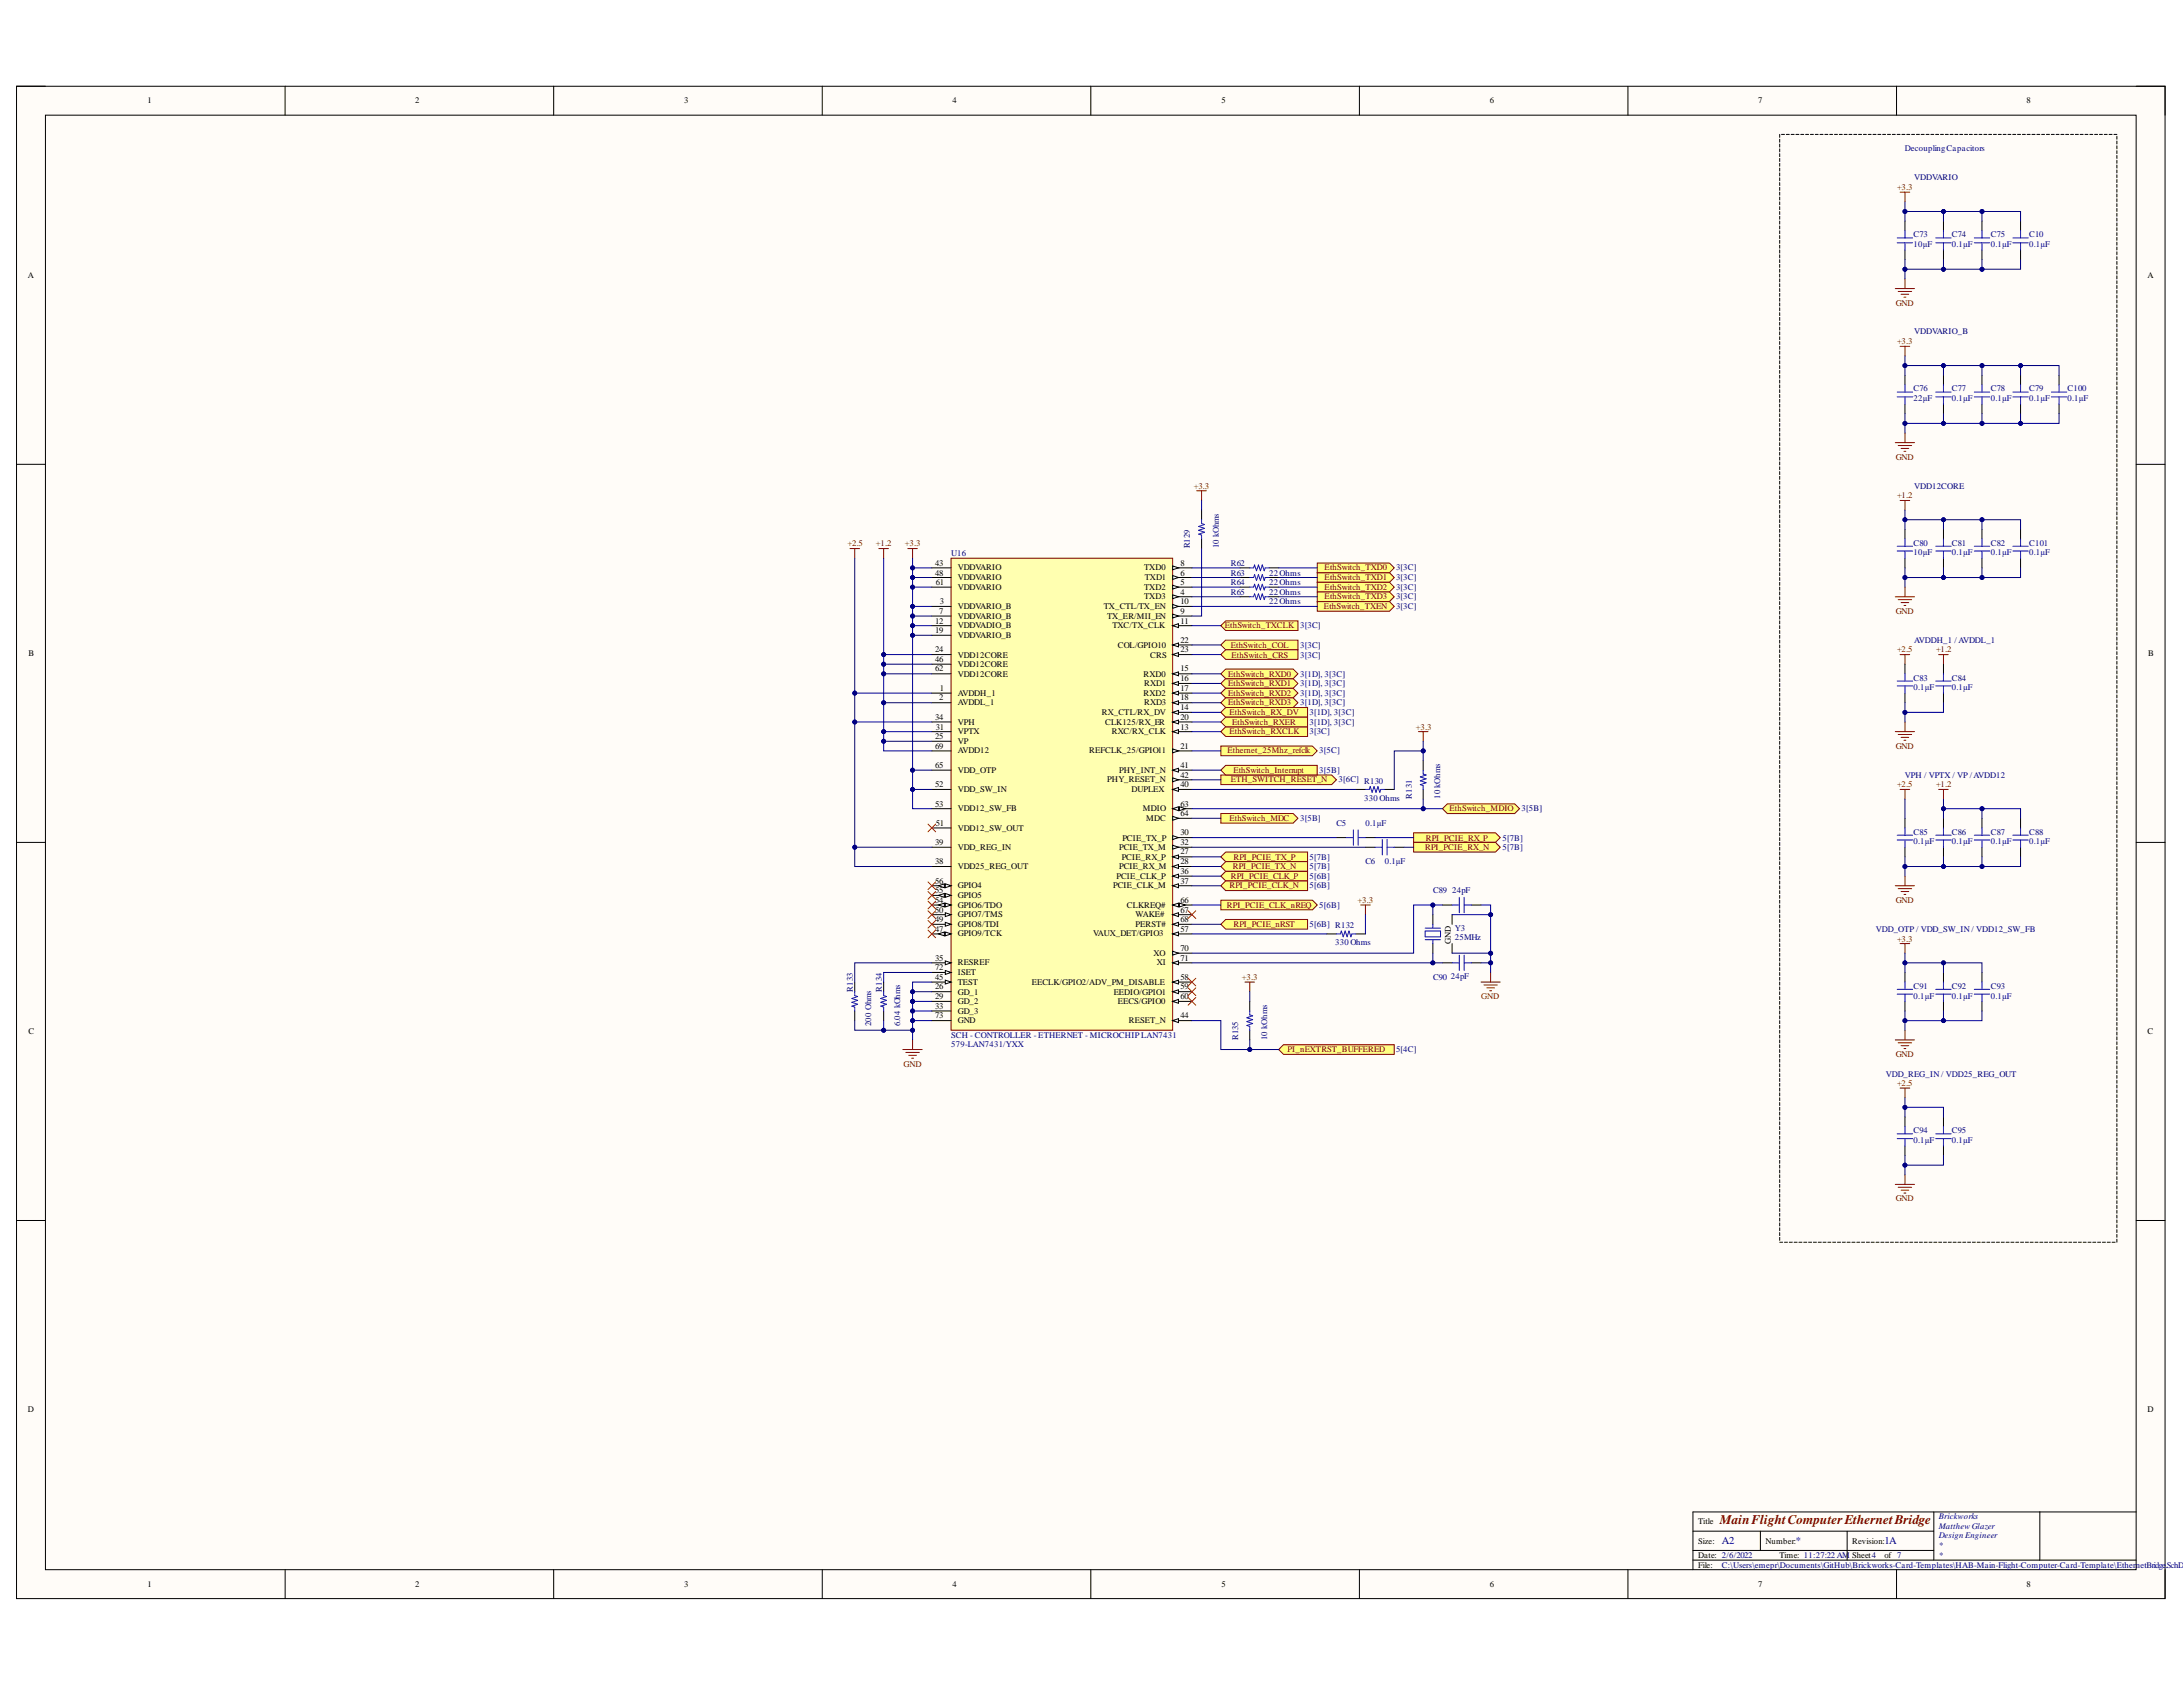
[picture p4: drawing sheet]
<svg xmlns="http://www.w3.org/2000/svg" width="279mm" height="216mm" viewBox="0 0 279 216" stroke-linecap="round" stroke-linejoin="round" font-family="sans-serif">
<defs><g id="words">
<text font-size="1.7" fill="#800000" x="220.1" y="195">MainFlightComputerEthernetBridge</text>
<g font-size="1.4" fill="#000080">
<text x="220.4" y="197.6">A2</text>
<text x="229.9" y="197.6">*</text>
<text x="241.2" y="197.6">1A</text>
</g>
<g font-size="1.1">
<text x="18.9" y="13.2">1</text>
<text x="53.1" y="13.2">2</text>
<text x="87.6" y="13.2">3</text>
<text x="121.9" y="13.2">4</text>
<text x="156.3" y="13.2">5</text>
<text x="190.7" y="13.2">6</text>
<text x="225" y="13.2">7</text>
<text x="259.4" y="13.2">8</text>
<text x="3.6" y="35.6">A</text>
<text x="274.9" y="35.6">A</text>
<text x="119.7" y="72.4">43</text>
<text x="119.7" y="73.7">48</text>
<text x="119.8" y="74.8">61</text>
<text x="120.3" y="77.3">3</text>
<text x="122.6" y="78">VDDVARIO_B</text>
<text x="122.6" y="73">VDDVARIO</text>
<text x="122.6" y="74.3">VDDVARIO</text>
<text x="122.6" y="75.5">VDDVARIO</text>
<text x="141.3" y="78">TX_CTL/TX_EN</text>
<text x="146.4" y="76.7">TXD3</text>
<text x="146.4" y="75.5">TXD2</text>
<text x="146.4" y="73">TXD0</text>
<text x="146.5" y="74.3">TXD1</text>
<text x="151.1" y="76.1">4</text>
<text x="151.1" y="74.8">5</text>
<text x="151.1" y="73.7">6</text>
<text x="151.1" y="72.4">8</text>
<text x="151.1" y="77.3">10</text>
<text x="3.6" y="84">B</text>
<text x="119.7" y="79.8">12</text>
<text x="119.7" y="81">19</text>
<text x="119.7" y="83.5">24</text>
<text x="120.2" y="78.6">7</text>
<text x="122.6" y="79.2">VDDVARIO_B</text>
<text x="122.6" y="80.4">VDDVADIO_B</text>
<text x="122.6" y="81.6">VDDVARIO_B</text>
<text x="141.7" y="79.2">TX_ER/MII_EN</text>
<text x="142.4" y="80.4">TXC/TX_CLK</text>
<text x="143.1" y="82.9">COL/GPIO10</text>
<text x="151.1" y="78.6">9</text>
<text x="151.1" y="79.8">11</text>
<text x="151.1" y="82.3">22</text>
<text x="151.1" y="83.5">23</text>
<text x="274.9" y="84">B</text>
<text x="119.7" y="85.9">62</text>
<text x="119.7" y="84.7">46</text>
<text x="120.2" y="89.6">2</text>
<text x="120.3" y="88.5">1</text>
<text x="122.6" y="89.1">AVDDH_1</text>
<text x="122.6" y="84.1">VDD12CORE</text>
<text x="122.6" y="86.6">VDD12CORE</text>
<text x="122.6" y="85.3">VDD12CORE</text>
<text x="146.4" y="86.6">RXD0</text>
<text x="146.4" y="89.1">RXD2</text>
<text x="146.4" y="87.8">RXD1</text>
<text x="147.2" y="84.1">CRS</text>
<text x="151.1" y="85.9">15</text>
<text x="151.1" y="87.2">16</text>
<text x="151.1" y="88.5">17</text>
<text x="151.1" y="89.6">18</text>
<text x="119.7" y="94.6">25</text>
<text x="119.7" y="92.1">34</text>
<text x="119.7" y="95.8">69</text>
<text x="119.8" y="93.4">31</text>
<text x="122.6" y="90.2">AVDDL_1</text>
<text x="122.6" y="95.2">VP</text>
<text x="122.6" y="94">VPTX</text>
<text x="122.6" y="92.8">VPH</text>
<text x="141" y="91.5">RX_CTL/RX_DV</text>
<text x="141.4" y="92.8">CLK125/RX_ER</text>
<text x="142.3" y="94">RXC/RX_CLK</text>
<text x="146.4" y="90.2">RXD3</text>
<text x="151.1" y="93.4">13</text>
<text x="151.1" y="90.9">14</text>
<text x="151.1" y="92.1">20</text>
<text x="151.1" y="95.8">21</text>
<text x="119.7" y="100.7">52</text>
<text x="119.7" y="98.3">65</text>
<text x="122.6" y="101.4">VDD_SW_IN</text>
<text x="122.6" y="98.9">VDD_OTP</text>
<text x="122.6" y="96.4">AVDD12</text>
<text x="139.4" y="96.4">REFCLK_25/GPIO11</text>
<text x="141.7" y="100.1">PHY_RESET_N</text>
<text x="143.2" y="98.9">PHY_INT_N</text>
<text x="144.8" y="101.4">DUPLEX</text>
<text x="151.1" y="100.7">40</text>
<text x="151.1" y="98.3">41</text>
<text x="151.1" y="99.5">42</text>
<text x="119.7" y="103.3">53</text>
<text x="119.8" y="105.7">51</text>
<text x="122.6" y="106.3">VDD12_SW_OUT</text>
<text x="122.6" y="103.9">VDD12_SW_FB</text>
<text x="143.6" y="107.6">PCIE_TX_P</text>
<text x="146.3" y="103.9">MDIO</text>
<text x="146.7" y="105">MDC</text>
<text x="151.1" y="106.9">30</text>
<text x="151.1" y="103.3">63</text>
<text x="151.1" y="104.4">64</text>
<text x="119.7" y="110.6">38</text>
<text x="119.7" y="108.2">39</text>
<text x="119.7" y="113.1">56</text>
<text x="122.6" y="111.2">VDD25_REG_OUT</text>
<text x="122.6" y="108.8">VDD_REG_IN</text>
<text x="122.6" y="113.7">GPIO4</text>
<text x="142.5" y="113.7">PCIE_CLK_M</text>
<text x="142.9" y="112.5">PCIE_CLK_P</text>
<text x="143.2" y="111.2">PCIE_RX_M</text>
<text x="143.2" y="108.8">PCIE_TX_M</text>
<text x="143.6" y="110">PCIE_RX_P</text>
<text x="151.1" y="109.4">27</text>
<text x="151.1" y="110.6">28</text>
<text x="151.1" y="108.2">32</text>
<text x="151.1" y="111.9">36</text>
<text x="151.1" y="113.1">37</text>
<text x="119.7" y="119.2">47</text>
<text x="119.7" y="118">49</text>
<text x="119.7" y="116.8">50</text>
<text x="119.7" y="115.5">54</text>
<text x="119.7" y="114.3">55</text>
<text x="122.6" y="119.8">GPIO9/TCK</text>
<text x="122.6" y="118.7">GPIO8/TDI</text>
<text x="122.6" y="117.4">GPIO7/TMS</text>
<text x="122.6" y="116.2">GPIO6/TDO</text>
<text x="122.6" y="114.9">GPIO5</text>
<text x="139.9" y="119.8">VAUX_DET/GPIO3</text>
<text x="144.2" y="116.2">CLKREQ#</text>
<text x="145.3" y="117.4">WAKE#</text>
<text x="145.3" y="118.7">PERST#</text>
<text x="151.1" y="119.2">57</text>
<text x="151.1" y="115.5">66</text>
<text x="151.1" y="116.8">67</text>
<text x="151.1" y="118">68</text>
<text x="119.7" y="123">35</text>
<text x="119.7" y="125.4">45</text>
<text x="119.7" y="124.2">72</text>
<text x="122.6" y="123.6">RESREF</text>
<text x="122.6" y="124.8">ISET</text>
<text x="147.6" y="122.3">XO</text>
<text x="148" y="123.6">XI</text>
<text x="151.1" y="125.4">58</text>
<text x="151.1" y="121.7">70</text>
<text x="151.1" y="123">71</text>
<text x="185.7" y="120.8" transform="rotate(-90 185.7 120.8)">GND</text>
<text x="119.7" y="126.6">26</text>
<text x="119.7" y="127.9">29</text>
<text x="119.7" y="129.1">33</text>
<text x="119.7" y="130.3">73</text>
<text x="122.6" y="127.3">GD_1</text>
<text x="122.6" y="128.5">GD_2</text>
<text x="122.6" y="129.7">GD_3</text>
<text x="122.6" y="126">TEST</text>
<text x="122.6" y="130.9">GND</text>
<text x="132.1" y="126">EECLK/GPIO2/ADV_PM_DISABLE</text>
<text x="142.5" y="127.3">EEDIO/GPIO1</text>
<text x="143.1" y="128.5">EECS/GPIO0</text>
<text x="144.5" y="130.9">RESET_N</text>
<text x="151.1" y="130.3">44</text>
<text x="151.1" y="126.6">59</text>
<text x="151.1" y="127.9">60</text>
<text x="3.6" y="132.4">C</text>
<text x="274.9" y="132.4">C</text>
<text x="3.6" y="180.7">D</text>
<text x="274.9" y="180.7">D</text>
<text x="217.3" y="195">Title</text>
<text x="217.3" y="197.6">Size:</text>
<text x="226" y="197.6">Number:</text>
<text x="237" y="197.6">Revision:</text>
<text x="18.9" y="203.1">1</text>
<text x="53.1" y="203.1">2</text>
<text x="87.6" y="203.1">3</text>
<text x="121.9" y="203.1">4</text>
<text x="156.3" y="203.1">5</text>
<text x="190.7" y="203.1">6</text>
<text x="217.3" y="199.3">Date: 2/6/2022</text>
<text x="217.3" y="200.6">File:</text>
<text x="225" y="203.1">7</text>
<text x="227.7" y="199.3">Time: 11:27:22 AM Sheet4</text>
<text x="241.2" y="199.3">of 7</text>
<text x="259.4" y="203.1">8</text>
</g>
<g font-size="1.1" fill="#000080">
<text x="243.8" y="19.4">DecouplingCapacitors</text>
<text x="245" y="23.1">VDDVARIO</text>
<text x="244.9" y="31.6">10µF</text>
<text x="244.9" y="30.4">C73</text>
<text x="249.8" y="31.6">0.1µF</text>
<text x="249.8" y="30.4">C74</text>
<text x="254.8" y="31.6">0.1µF</text>
<text x="254.8" y="30.4">C75</text>
<text x="259.7" y="31.6">0.1µF</text>
<text x="259.7" y="30.4">C10</text>
<text x="245" y="42.8">VDDVARIO_B</text>
<text x="244.9" y="51.3">22µF</text>
<text x="244.9" y="50.1">C76</text>
<text x="249.8" y="51.3">0.1µF</text>
<text x="249.8" y="50.1">C77</text>
<text x="254.8" y="51.3">0.1µF</text>
<text x="254.8" y="50.1">C78</text>
<text x="259.7" y="51.3">0.1µF</text>
<text x="259.7" y="50.1">C79</text>
<text x="264.6" y="51.3">0.1µF</text>
<text x="264.6" y="50.1">C100</text>
<text x="245" y="62.6">VDD12CORE</text>
<text x="121.7" y="71.2">U16</text>
<text x="152.3" y="70.2" transform="rotate(-90 152.3 70.2)">R129</text>
<text x="156" y="70.2" transform="rotate(-90 156 70.2)">10 kOhms</text>
<text x="244.9" y="71">10µF</text>
<text x="244.9" y="69.9">C80</text>
<text x="249.8" y="71">0.1µF</text>
<text x="249.8" y="69.9">C81</text>
<text x="254.8" y="71">0.1µF</text>
<text x="254.8" y="69.9">C82</text>
<text x="259.7" y="71">0.1µF</text>
<text x="259.7" y="69.9">C101</text>
<text x="157.5" y="72.4">R62</text>
<text x="157.5" y="73.7">R63</text>
<text x="157.5" y="74.8">R64</text>
<text x="157.5" y="76.1">R65</text>
<text x="162.4" y="73.7">22 Ohms</text>
<text x="162.4" y="74.8">22 Ohms</text>
<text x="162.4" y="76.1">22 Ohms</text>
<text x="162.4" y="77.3">22 Ohms</text>
<text x="178.7" y="74.3">3[3C]</text>
<text x="178.7" y="73">3[3C]</text>
<text x="178.7" y="78">3[3C]</text>
<text x="178.7" y="75.5">3[3C]</text>
<text x="178.7" y="76.7">3[3C]</text>
<text x="166.4" y="82.9">3[3C]</text>
<text x="245" y="82.3">AVDDH_1 /AVDDL_1</text>
<text x="166.4" y="87.8">3[1D], 3[3C]</text>
<text x="166.4" y="86.6">3[1D], 3[3C]</text>
<text x="166.4" y="89.1">3[1D], 3[3C]</text>
<text x="166.4" y="84.1">3[3C]</text>
<text x="244.9" y="88.3">0.1µF</text>
<text x="244.9" y="87.1">C83</text>
<text x="249.8" y="88.3">0.1µF</text>
<text x="249.8" y="87.1">C84</text>
<text x="166.4" y="90.2">3[1D], 3[3C]</text>
<text x="167.6" y="94">3[3C]</text>
<text x="167.6" y="91.5">3[1D], 3[3C]</text>
<text x="167.6" y="92.8">3[1D], 3[3C]</text>
<text x="168.9" y="96.4">3[5C]</text>
<text x="168.9" y="98.9">3[5B]</text>
<text x="171.3" y="100.1">3[6C] R130</text>
<text x="243.8" y="99.5">VPH / VPTX / VP /AVDD12</text>
<text x="166.4" y="105">3[5B]</text>
<text x="171.1" y="105.7">C5</text>
<text x="174.6" y="102.5">330 Ohms</text>
<text x="174.8" y="105.7">0.1µF</text>
<text x="180.7" y="102.2" transform="rotate(-90 180.7 102.2)">R131</text>
<text x="184.3" y="102.2" transform="rotate(-90 184.3 102.2)">10 kOhms</text>
<text x="192.3" y="107.6">5[7B]</text>
<text x="194.7" y="103.9">3[5B]</text>
<text x="244.9" y="108">0.1µF</text>
<text x="244.9" y="106.8">C85</text>
<text x="249.8" y="108">0.1µF</text>
<text x="249.8" y="106.8">C86</text>
<text x="254.8" y="108">0.1µF</text>
<text x="254.8" y="106.8">C87</text>
<text x="259.7" y="108">0.1µF</text>
<text x="259.7" y="106.8">C88</text>
<text x="167.6" y="112.5">5[6B]</text>
<text x="167.6" y="113.7">5[6B]</text>
<text x="167.6" y="110">5[7B]</text>
<text x="167.6" y="111.2">5[7B]</text>
<text x="174.8" y="110.6">C6</text>
<text x="177.2" y="110.6">0.1µF</text>
<text x="192.3" y="108.8">5[7B]</text>
<text x="167.6" y="118.7">5[6B] R132</text>
<text x="168.9" y="116.2">5[6B]</text>
<text x="183.4" y="114.3">C89</text>
<text x="185.9" y="114.3">24pF</text>
<text x="186.2" y="119.2">Y3</text>
<text x="240.1" y="119.2">VDD_OTP / VDD_SW_IN / VDD12_SW_FB</text>
<text x="170.9" y="120.9">330 Ohms</text>
<text x="183.4" y="125.4">C90</text>
<text x="185.7" y="125.3">24pF</text>
<text x="186.2" y="120.3">25MHz</text>
<text x="109.1" y="126.9" transform="rotate(-90 109.1 126.9)">R133</text>
<text x="111.5" y="131.3" transform="rotate(-90 111.5 131.3)">200 Ohms</text>
<text x="112.9" y="126.9" transform="rotate(-90 112.9 126.9)">R134</text>
<text x="115.2" y="131.3" transform="rotate(-90 115.2 131.3)">6.04 kOhms</text>
<text x="244.9" y="127.8">0.1µF</text>
<text x="244.9" y="126.5">C91</text>
<text x="249.8" y="127.8">0.1µF</text>
<text x="249.8" y="126.5">C92</text>
<text x="254.8" y="127.8">0.1µF</text>
<text x="254.8" y="126.5">C93</text>
<text x="121.7" y="134">579-LAN7431/YXX</text>
<text x="121.7" y="132.8">SCH - CONTROLLER - ETHERNET - MICROCHIP LAN7431</text>
<text x="158.5" y="133.1" transform="rotate(-90 158.5 133.1)">R135</text>
<text x="162.2" y="133.1" transform="rotate(-90 162.2 133.1)">10 kOhms</text>
<text x="178.7" y="134.6">5[4C]</text>
<text x="241.4" y="137.8">VDD_REG_IN / VDD25_REG_OUT</text>
<text x="244.9" y="146.2">0.1µF</text>
<text x="244.9" y="145">C94</text>
<text x="249.8" y="146.2">0.1µF</text>
<text x="249.8" y="145">C95</text>
<text x="248.1" y="194.4">Brickworks</text>
<text x="248.1" y="195.7">Matthew Glazer</text>
<text x="248.1" y="196.9">Design Engineer</text>
<text x="220.4" y="200.6">C:\Users\emepr\Documents\GitHub\Brickworks-Card-Templates\HAB-Main-Flight-Computer-Card-Template\EthernetBridge</text>
<text x="248.1" y="198.2">*</text>
<text x="248.1" y="199.3">*</text>
<text x="277.2" y="200.6">.SchDoc</text>
</g>
<g font-size="1.1" fill="#800000">
<text x="242.8" y="24.3">+3.3</text>
<text x="242.6" y="39.2">GND</text>
<text x="242.8" y="44.1">+3.3</text>
<text x="242.6" y="58.9">GND</text>
<text x="152.8" y="62.6">+3.3</text>
<text x="242.8" y="63.8">+1.2</text>
<text x="108.5" y="69.9">+2.5</text>
<text x="112.1" y="69.9">+1.2</text>
<text x="115.8" y="69.9">+3.3</text>
<text x="169.5" y="78">EthSwitch_TXEN</text>
<text x="169.5" y="74.3">EthSwitch_TXD1</text>
<text x="169.5" y="73">EthSwitch_TXD0</text>
<text x="169.5" y="75.5">EthSwitch_TXD2</text>
<text x="169.5" y="76.7">EthSwitch_TXD3</text>
<text x="156.8" y="80.4">EthSwitch_TXCLK 3[3C]</text>
<text x="157.5" y="82.9">EthSwitch_COL</text>
<text x="242.6" y="78.6">GND</text>
<text x="242.8" y="83.5">+2.5</text>
<text x="247.8" y="83.5">+1.2</text>
<text x="157.2" y="87.8">EthSwitch_RXD1</text>
<text x="157.2" y="86.6">EthSwitch_RXD0</text>
<text x="157.2" y="89.1">EthSwitch_RXD2</text>
<text x="157.6" y="84.1">EthSwitch_CRS</text>
<text x="157.2" y="90.2">EthSwitch_RXD3</text>
<text x="157.4" y="94">EthSwitch_RXCLK</text>
<text x="157.4" y="91.5">EthSwitch_RX_DV</text>
<text x="157.7" y="92.8">EthSwitch_RXER</text>
<text x="181.2" y="93.4">+3.3</text>
<text x="242.6" y="95.8">GND</text>
<text x="157.1" y="96.4">Ethernet_25Mhz_refclk</text>
<text x="157.5" y="100.1">ETH_SWITCH_RESET_N</text>
<text x="157.9" y="98.9">EthSwitch_Interrupt</text>
<text x="242.8" y="100.7">+2.5</text>
<text x="247.8" y="100.7">+1.2</text>
<text x="157.4" y="105">EthSwitch_MDC</text>
<text x="182.5" y="107.6">RPI_PCIE_RX_P</text>
<text x="185.5" y="103.9">EthSwitch_MDIO</text>
<text x="157.4" y="113.7">RPI_PCIE_CLK_N</text>
<text x="157.5" y="112.5">RPI_PCIE_CLK_P</text>
<text x="157.8" y="111.2">RPI_PCIE_TX_N</text>
<text x="157.9" y="110">RPI_PCIE_TX_P</text>
<text x="182.4" y="108.8">RPI_PCIE_RX_N</text>
<text x="157" y="116.2">RPI_PCIE_CLK_nREQ</text>
<text x="157.9" y="118.7">RPI_PCIE_nRST</text>
<text x="173.8" y="115.5">+3.3</text>
<text x="242.6" y="115.5">GND</text>
<text x="159" y="125.4">+3.3</text>
<text x="242.8" y="120.5">+3.3</text>
<text x="189.6" y="127.9">GND</text>
<text x="115.6" y="136.5">GND</text>
<text x="164.8" y="134.6">PI_nEXTRST_BUFFERED</text>
<text x="242.6" y="135.2">GND</text>
<text x="242.8" y="139">+2.5</text>
<text x="242.6" y="153.8">GND</text>
</g>
</g></defs>
<path d="M2.1 11h275v193.6h-275z" fill-rule="evenodd" fill="#fffcf8"/>
<path d="M2.1 11h275v193.6h-275z" fill="none" stroke="#000" stroke-width=".13"/>
<path d="M5.8 14.7h267.6v186.2h-267.6z" fill-rule="evenodd" fill="#fffcf8"/>
<g fill="none" stroke="#000" stroke-width=".13">
<path d="M2.1 11h3.7M5.8 14.7h267.6v186.2h-267.6zM36.5 11v3.7M70.9 11v3.7M105.2 11v3.7M139.6 11v3.7M174 11v3.7M208.4 11v3.7M242.7 11v3.7M273.4 11h3.7v3.7M2.1 59.4h3.7M273.4 59.4h3.7"/>
<path d="M2.1 107.8h3.7M273.4 107.8h3.7M2.1 156.2h3.7M273.4 156.2h3.7M216.7 196h30.8M216.7 199.7h56.7M216.7 198.4h30.8M225.3 196v2.4M236.4 196v3.7M247.5 193.5v6.2M261.1 193.5v6.2M273.4 193.5h-56.7v7.4"/>
<path d="M36.5 200.9v3.7M70.9 200.9v3.7M105.2 200.9v3.7M139.6 200.9v3.7M174 200.9v3.7M208.4 200.9v3.7M242.7 200.9v3.7M277.1 200.9v3.7"/>
</g>
<path d="M121.7 71.4h28.4v60.4h-28.4z" fill-rule="evenodd" fill="#ffffb0"/>
<path d="M121.7 71.4h28.4v60.4h-28.4z" fill="none" stroke="#800000" stroke-width=".13"/>
<path d="M119.3 77.6h2.4M150.1 76.4h2.5M119.3 88.7h2.4M119.3 89.9h2.4" fill="none" stroke="#000" stroke-width=".13"/>
<path d="M150.1 76.1l.7 .3-.7 .2z" fill="#f8fcff"/>
<path d="M150.1 76.1l.7 .3-.7 .2zM150.1 75.1h2.5" fill="none" stroke="#000" stroke-width=".13"/>
<path d="M150.1 74.9l.7 .2-.7 .3z" fill="#f8fcff"/>
<path d="M150.1 74.9l.7 .2-.7 .3zM150.1 73.9h2.5" fill="none" stroke="#000" stroke-width=".13"/>
<path d="M150.1 73.7l.7 .2-.7 .3z" fill="#f8fcff"/>
<path d="M119.3 78.8h2.4M150.1 73.7l.7 .2-.7 .3zM150.1 72.7h2.5" fill="none" stroke="#000" stroke-width=".13"/>
<path d="M150.1 72.4l.7 .3-.7 .2z" fill="#f8fcff"/>
<path d="M150.1 72.4l.7 .3-.7 .2zM150.1 78.8h2.5" fill="none" stroke="#000" stroke-width=".13"/>
<path d="M150.1 78.6l.7 .2-.7 .3z" fill="#f8fcff"/>
<path d="M150.1 78.6l.7 .2-.7 .3zM150.1 77.6h2.5" fill="none" stroke="#000" stroke-width=".13"/>
<path d="M150.1 77.4l.7 .2-.7 .3z" fill="#f8fcff"/>
<path d="M150.1 77.4l.7 .2-.7 .3zM150.1 80.1h2.5" fill="none" stroke="#000" stroke-width=".13"/>
<path d="M150.1 80.1l.7-.3v.5z" fill="#f8fcff"/>
<path d="M119.3 80.1h2.4M150.1 80.1l.7-.3v.5zM150.1 93.6h2.5" fill="none" stroke="#000" stroke-width=".13"/>
<path d="M150.1 93.6l.7-.2v.5z" fill="#f8fcff"/>
<path d="M150.1 93.6l.7-.2v.5zM150.1 91.2h2.5" fill="none" stroke="#000" stroke-width=".13"/>
<path d="M150.1 91.2l.7-.3v.5z" fill="#f8fcff"/>
<path d="M150.1 91.2l.7-.3v.5zM150.1 86.2h2.5" fill="none" stroke="#000" stroke-width=".13"/>
<path d="M150.1 86.2l.7-.2v.5z" fill="#f8fcff"/>
<path d="M150.1 86.2l.7-.2v.5zM150.1 87.5h2.5" fill="none" stroke="#000" stroke-width=".13"/>
<path d="M150.1 87.5l.7-.3v.5z" fill="#f8fcff"/>
<path d="M150.1 87.5l.7-.3v.5zM150.1 88.7h2.5" fill="none" stroke="#000" stroke-width=".13"/>
<path d="M150.1 88.7l.7-.2v.4z" fill="#f8fcff"/>
<path d="M150.1 88.7l.7-.2v.4zM150.1 89.9h2.5" fill="none" stroke="#000" stroke-width=".13"/>
<path d="M150.1 89.9l.7-.2v.5z" fill="#f8fcff"/>
<path d="M119.3 81.3h2.4M150.1 89.9l.7-.2v.5zM150.1 92.4h2.5" fill="none" stroke="#000" stroke-width=".13"/>
<path d="M150.1 92.4l.7-.2v.4z" fill="#f8fcff"/>
<path d="M150.1 92.4l.7-.2v.4zM150.1 96.1h2.5" fill="none" stroke="#000" stroke-width=".13"/>
<path d="M150.1 95.9l.7 .2-.7 .2z" fill="#f8fcff"/>
<path d="M150.1 95.9l.7 .2-.7 .2zM150.1 82.5h2.5" fill="none" stroke="#000" stroke-width=".13"/>
<path d="M150.1 82.5l.7-.2v.5z" fill="#f8fcff"/>
<path d="M150.1 82.5l.7-.2v.5zM150.1 83.8h2.5" fill="none" stroke="#000" stroke-width=".13"/>
<path d="M150.1 83.8l.7-.3v.5z" fill="#f8fcff"/>
<path d="M119.3 83.8h2.4M119.3 94.9h2.4M150.1 83.8l.7-.3v.5zM150.1 109.7h2.5M119.3 126.9h2.4" fill="none" stroke="#000" stroke-width=".13"/>
<path d="M150.1 109.7l.7-.3v.5z" fill="#f8fcff"/>
<path d="M150.1 109.7l.7-.3v.5zM150.1 110.9h2.5" fill="none" stroke="#000" stroke-width=".13"/>
<path d="M150.1 110.9l.7-.3v.5z" fill="#f8fcff"/>
<path d="M150.1 110.9l.7-.3v.5zM150.1 107.2h2.5M119.3 128.2h2.4" fill="none" stroke="#000" stroke-width=".13"/>
<path d="M150.1 106.9l.7 .3-.7 .2z" fill="#f8fcff"/>
<path d="M119.3 93.6h2.4M150.1 106.9l.7 .3-.7 .2zM150.1 108.4h2.5" fill="none" stroke="#000" stroke-width=".13"/>
<path d="M150.1 108.2l.7 .2-.7 .3z" fill="#f8fcff"/>
<path d="M119.3 92.4h2.4M150.1 108.2l.7 .2-.7 .3zM119.3 129.4h2.4M119.3 123.2h2.4" fill="none" stroke="#000" stroke-width=".13"/>
<path d="M121 123l.7 .2-.7 .3z" fill="#f8fcff"/>
<path d="M150.1 112.1h2.5M121 123l.7 .2-.7 .3z" fill="none" stroke="#000" stroke-width=".13"/>
<path d="M150.1 112.1l.7-.2v.5z" fill="#f8fcff"/>
<path d="M150.1 112.1l.7-.2v.5zM150.1 113.4h2.5" fill="none" stroke="#000" stroke-width=".13"/>
<path d="M150.1 113.4l.7-.3v.5z" fill="#f8fcff"/>
<path d="M119.3 110.9h2.4M119.3 108.4h2.4M150.1 113.4l.7-.3v.5zM150.1 101h2.5" fill="none" stroke="#000" stroke-width=".13"/>
<path d="M150.1 101l.7-.2v.5z" fill="#f8fcff"/>
<path d="M150.1 98.6h2.5M150.1 101l.7-.2v.5z" fill="none" stroke="#000" stroke-width=".13"/>
<path d="M150.1 98.6l.7-.3v.5z" fill="#f8fcff"/>
<path d="M150.1 98.6l.7-.3v.5zM150.1 99.8h2.5" fill="none" stroke="#000" stroke-width=".13"/>
<path d="M150.1 99.6l.7 .2-.7 .2z" fill="#f8fcff"/>
<path d="M119.3 72.7h2.4M150.1 99.6l.7 .2-.7 .2zM150.1 130.6h2.5" fill="none" stroke="#000" stroke-width=".13"/>
<path d="M150.1 130.6l.7-.2v.5z" fill="#f8fcff"/>
<path d="M119.3 125.7h2.4M150.1 130.6l.7-.2v.5z" fill="none" stroke="#000" stroke-width=".13"/>
<path d="M121 125.4l.7 .3-.7 .2z" fill="#f8fcff"/>
<path d="M119.3 119.5h2.4M121 125.4l.7 .3-.7 .2z" fill="none" stroke="#000" stroke-width=".13"/>
<path d="M121 119.3l.7 .2-.7 .3z" fill="#f8fcff"/>
<path d="M121 119.3l.7 .2-.7 .3z" fill="none" stroke="#000" stroke-width=".13"/>
<path d="M120.1 119.5l.8-.2v.5z" fill="#f8fcff"/>
<path d="M119.3 73.9h2.4M119.3 118.3h2.4M120.1 119.5l.8-.2v.5z" fill="none" stroke="#000" stroke-width=".13"/>
<path d="M121 118l.7 .3-.7 .2z" fill="#f8fcff"/>
<path d="M119.3 117.1h2.4M121 118l.7 .3-.7 .2z" fill="none" stroke="#000" stroke-width=".13"/>
<path d="M121 116.8l.7 .3-.7 .2z" fill="#f8fcff"/>
<path d="M119.3 106h2.4M119.3 101h2.4M119.3 103.5h2.4M119.3 115.8h2.4M121 116.8l.7 .3-.7 .2z" fill="none" stroke="#000" stroke-width=".13"/>
<path d="M121 115.6l.7 .2-.7 .3z" fill="#f8fcff"/>
<path d="M121 115.6l.7 .2-.7 .3z" fill="none" stroke="#000" stroke-width=".13"/>
<path d="M120.1 115.8l.8-.2v.5z" fill="#f8fcff"/>
<path d="M119.3 114.6h2.4M120.1 115.8l.8-.2v.5z" fill="none" stroke="#000" stroke-width=".13"/>
<path d="M121 114.3l.7 .3-.7 .2z" fill="#f8fcff"/>
<path d="M121 114.3l.7 .3-.7 .2z" fill="none" stroke="#000" stroke-width=".13"/>
<path d="M120.1 114.6l.8-.3v.5z" fill="#f8fcff"/>
<path d="M119.3 113.4h2.4M120.1 114.6l.8-.3v.5z" fill="none" stroke="#000" stroke-width=".13"/>
<path d="M121 113.1l.7 .3-.7 .2z" fill="#f8fcff"/>
<path d="M121 113.1l.7 .3-.7 .2z" fill="none" stroke="#000" stroke-width=".13"/>
<path d="M120.1 113.4l.8-.3v.5z" fill="#f8fcff"/>
<path d="M120.1 113.4l.8-.3v.5zM150.1 119.5h2.5" fill="none" stroke="#000" stroke-width=".13"/>
<path d="M150.1 119.5l.7-.2v.5z" fill="#f8fcff"/>
<path d="M150.1 119.5l.7-.2v.5zM150.1 125.7h2.5" fill="none" stroke="#000" stroke-width=".13"/>
<path d="M150.1 125.7l.7-.3v.5z" fill="#f8fcff"/>
<path d="M150.1 125.7l.7-.3v.5zM150.1 126.9h2.5" fill="none" stroke="#000" stroke-width=".13"/>
<path d="M150.1 126.9l.7-.2v.5z" fill="#f8fcff"/>
<path d="M150.1 126.9l.7-.2v.5zM150.1 128.2h2.5" fill="none" stroke="#000" stroke-width=".13"/>
<path d="M150.1 128.2l.7-.3v.5z" fill="#f8fcff"/>
<path d="M119.3 75.1h2.4M119.3 86.2h2.4M150.1 103.5h2.5M150.1 128.2l.7-.3v.5z" fill="none" stroke="#000" stroke-width=".13"/>
<path d="M150.1 103.5l.7-.2v.4z" fill="#f8fcff"/>
<path d="M150.1 103.5l.7-.2v.4z" fill="none" stroke="#000" stroke-width=".13"/>
<path d="M151 103.3l.7 .2-.7 .2z" fill="#f8fcff"/>
<path d="M150.1 104.7h2.5M151 103.3l.7 .2-.7 .2z" fill="none" stroke="#000" stroke-width=".13"/>
<path d="M150.1 104.5l.7 .2-.7 .3z" fill="#f8fcff"/>
<path d="M119.3 98.6h2.4M150.1 104.5l.7 .2-.7 .3zM150.1 115.8h2.5" fill="none" stroke="#000" stroke-width=".13"/>
<path d="M150.1 115.8l.7-.2v.5z" fill="#f8fcff"/>
<path d="M150.1 115.8l.7-.2v.5z" fill="none" stroke="#000" stroke-width=".13"/>
<path d="M151 115.6l.7 .2-.7 .3z" fill="#f8fcff"/>
<path d="M150.1 117.1h2.5M151 115.6l.7 .2-.7 .3z" fill="none" stroke="#000" stroke-width=".13"/>
<path d="M150.1 117.1l.7-.3v.5z" fill="#f8fcff"/>
<path d="M150.1 117.1l.7-.3v.5zM150.1 118.3h2.5" fill="none" stroke="#000" stroke-width=".13"/>
<path d="M150.1 118.3l.7-.3v.5z" fill="#f8fcff"/>
<path d="M119.3 96.1h2.4M150.1 118.3l.7-.3v.5zM150.1 122h2.5" fill="none" stroke="#000" stroke-width=".13"/>
<path d="M150.1 121.7l.7 .3-.7 .2z" fill="#f8fcff"/>
<path d="M150.1 121.7l.7 .3-.7 .2zM150.1 123.2h2.5" fill="none" stroke="#000" stroke-width=".13"/>
<path d="M150.1 123.2l.7-.2v.5z" fill="#f8fcff"/>
<path d="M119.3 124.5h2.4M150.1 123.2l.7-.2v.5z" fill="none" stroke="#000" stroke-width=".13"/>
<path d="M121 124.2l.7 .3-.7 .2z" fill="#f8fcff"/>
<path d="M119.3 85h2.4M119.3 130.6h2.4M121 124.2l.7 .3-.7 .2z" fill="none" stroke="#000" stroke-width=".13"/>
<path d="M115.6 134.3h2.4M115.9 134.7h1.8M116.3 135.1h1M116.7 135.4h.2M116.8 133.1v1.2" fill="none" stroke="#800000" stroke-width=".13"/>
<path d="M156.3 112.1l.6-.6h10.5v1.2h-10.5z" fill-rule="evenodd" fill="#ffff80"/>
<path d="M156.3 112.1l.6-.6h10.5v1.2h-10.5z" fill="none" stroke="#800000" stroke-width=".13"/>
<path d="M156.3 113.4l.6-.7h10.5v1.3h-10.5z" fill-rule="evenodd" fill="#ffff80"/>
<path d="M156.3 113.4l.6-.7h10.5v1.3h-10.5z" fill="none" stroke="#800000" stroke-width=".13"/>
<path d="M156.3 118.3l.6-.6h10.5v1.2h-10.5z" fill-rule="evenodd" fill="#ffff80"/>
<path d="M156.3 118.3l.6-.6h10.5v1.2h-10.5z" fill="none" stroke="#800000" stroke-width=".13"/>
<path d="M156.3 115.2h11.7l.6 .6-.6 .6h-11.7z" fill-rule="evenodd" fill="#ffff80"/>
<g fill="none" stroke="#800000" stroke-width=".13">
<path d="M242.6 36.9h2.4M242.9 37.3h1.8M243.2 24.6h1.2M243.3 37.7h1M243.7 38h.2M243.8 24.6v1.2M243.8 35.7v1.2M242.6 56.6h2.4M242.9 57h1.8M243.2 44.3h1.2M243.3 57.4h1M243.7 57.8h.2"/>
<path d="M243.8 44.3v1.3M243.8 55.4v1.2M108.8 70.2h1.2M109.4 70.2v1.2M112.5 70.2h1.2M113.1 70.2v1.2M116.2 70.2h1.2M116.8 70.2v1.2M242.6 76.4h2.4M242.9 76.7h1.8M243.2 64h1.2M243.3 77.1h1"/>
<path d="M243.7 77.5h.2M243.8 64v1.3M243.8 75.1v1.3M156.3 115.2h11.7l.6 .6-.6 .6h-11.7z"/>
</g>
<g fill="none" stroke="#000" stroke-width=".13">
<path d="M227.8 17.2v.4M227.8 17.8v.4M227.8 18.4v.4M227.8 19.1v.3M227.8 19.7v.3M228 17.2h.4M228.6 17.2h.4M229.2 17.2h.4M229.9 17.2h.3M230.5 17.2h.4M231.1 17.2h.4M231.7 17.2h.4"/>
<path d="M232.3 17.2h.4M232.9 17.2h.4M233.6 17.2h.3M234.2 17.2h.4M234.8 17.2h.4M235.4 17.2h.4M236 17.2h.4M236.6 17.2h.4M237.3 17.2h.3M237.9 17.2h.4M238.5 17.2h.4M239.1 17.2h.4"/>
<path d="M239.7 17.2h.4M240.3 17.2h.4M241 17.2h.3M241.6 17.2h.4M242.2 17.2h.4M242.8 17.2h.4M243.4 17.2h.4M244 17.2h.4M244.7 17.2h.3M245.3 17.2h.4M245.9 17.2h.4M246.5 17.2h.4"/>
<path d="M247.1 17.2h.4M247.7 17.2h.4M248.4 17.2h.3M249 17.2h.4M249.6 17.2h.4M250.2 17.2h.4M250.8 17.2h.4M251.4 17.2h.4M252.1 17.2h.3M252.7 17.2h.4M253.3 17.2h.4M253.9 17.2h.4"/>
<path d="M254.5 17.2h.4M255.1 17.2h.4M255.8 17.2h.3M256.4 17.2h.4M257 17.2h.4M257.6 17.2h.4M258.2 17.2h.4M258.8 17.2h.4M259.5 17.2h.3M260.1 17.2h.4M260.7 17.2h.4M261.3 17.2h.4"/>
<path d="M261.9 17.2h.4M262.5 17.2h.4M263.2 17.2h.3M263.8 17.2h.4M264.4 17.2h.4M265 17.2h.4M265.6 17.2h.4M266.2 17.2h.4M266.9 17.2h.3M267.5 17.2h.4M268.1 17.2h.4M268.7 17.2h.4"/>
<path d="M269.3 17.2h.4M269.9 17.2h.4M270.6 17.2h.3M270.9 17.4v.4M270.9 18v.4M270.9 18.7v.4M270.9 19.3v.4M270.9 19.9v.4M227.8 20.3v.4M227.8 20.9v.4M227.8 21.5v.4M227.8 22.1v.4"/>
<path d="M227.8 22.8v.3M227.8 23.4v.3M227.8 24v.4M227.8 24.6v.4M227.8 25.2v.4M227.8 25.8v.4M227.8 26.4v.4M227.8 27.1v.3M227.8 27.7v.4M227.8 28.3v.4M227.8 28.9v.4M227.8 29.5v.4"/>
<path d="M227.8 30.1v.4M227.8 30.8v.3M227.8 31.4v.4M227.8 32v.4M227.8 32.6v.4M227.8 33.2v.4M227.8 33.8v.4M227.8 34.5v.3M227.8 35.1v.4M227.8 35.7v.4M227.8 36.3v.4M227.8 36.9v.4"/>
<path d="M227.8 37.5v.4M227.8 38.2v.3M227.8 38.8v.4M227.8 39.4v.4M243.8 28.3v1.2M243.8 32v1.2M248.7 28.3v1.2M248.7 32v1.2M253.7 28.3v1.2M253.7 32v1.2M270.9 20.5v.4M270.9 21.1v.4"/>
<path d="M270.9 21.7v.4M270.9 22.4v.4M270.9 23v.4M270.9 23.6v.4M270.9 24.2v.4M270.9 24.8v.4M270.9 25.4v.4M270.9 26.1v.3M270.9 26.7v.4M270.9 27.3v.4M270.9 27.9v.4M270.9 28.5v.4"/>
<path d="M270.9 29.1v.4M270.9 29.8v.3M270.9 30.4v.4M270.9 31v.4M270.9 31.6v.4M270.9 32.2v.4M270.9 32.8v.4M270.9 33.5v.3M270.9 34.1v.4M270.9 34.7v.4M270.9 35.3v.4M270.9 35.9v.4"/>
<path d="M270.9 36.5v.4M270.9 37.2v.3M270.9 37.8v.4M270.9 38.4v.4M270.9 39v.4M270.9 39.6v.4M227.8 40v.4M227.8 40.6v.4M227.8 41.2v.4M227.8 41.9v.3M227.8 42.5v.4M227.8 43.1v.4"/>
<path d="M227.8 43.7v.4M227.8 44.3v.4M227.8 44.9v.4M227.8 45.6v.3M227.8 46.2v.4M227.8 46.8v.4M227.8 47.4v.4M227.8 48v.4M227.8 48.6v.4M227.8 49.3v.3M227.8 49.9v.4M227.8 50.5v.4"/>
<path d="M227.8 51.1v.4M227.8 51.7v.4M227.8 52.3v.4M227.8 52.9v.4M227.8 53.6v.4M227.8 54.2v.4M227.8 54.8v.4M227.8 55.4v.4M227.8 56v.4M227.8 56.6v.4M227.8 57.3v.4M227.8 57.9v.4"/>
<path d="M227.8 58.5v.4M227.8 59.1v.4M227.8 59.7v.4M243.8 48v1.3M243.8 51.7v1.2M248.7 48v1.3M248.7 51.7v1.2M253.7 48v1.3M253.7 51.7v1.2M258.6 48v1.3M258.6 51.7v1.2M270.9 40.2v.4"/>
<path d="M270.9 40.9v.3M270.9 41.5v.4M270.9 42.1v.4M270.9 42.7v.4M270.9 43.3v.4M270.9 43.9v.4M270.9 44.6v.3M270.9 45.2v.4M270.9 45.8v.4M270.9 46.4v.4M270.9 47v.4M270.9 47.6v.4"/>
<path d="M270.9 48.3v.3M270.9 48.9v.4M270.9 49.5v.4M270.9 50.1v.4M270.9 50.7v.4M270.9 51.3v.4M270.9 52v.3M270.9 52.6v.3M270.9 53.2v.4M270.9 53.8v.4M270.9 54.4v.4M270.9 55v.4"/>
<path d="M270.9 55.7v.3M270.9 56.3v.3M270.9 56.9v.4M270.9 57.5v.4M270.9 58.1v.4M270.9 58.7v.4M270.9 59.3v.4M270.9 60v.3M227.8 60.3v.4M227.8 61v.4M227.8 61.6v.4M227.8 62.2v.4"/>
<path d="M227.8 62.8v.4M227.8 63.4v.4M227.8 64v.4M227.8 64.7v.4M227.8 65.3v.4M227.8 65.9v.4M227.8 66.5v.4M227.8 67.1v.4M227.8 67.7v.4M227.8 68.4v.3M227.8 69v.4M227.8 69.6v.4"/>
<path d="M227.8 70.2v.4M227.8 70.8v.4M227.8 71.4v.4M227.8 72.1v.3M227.8 72.7v.4M227.8 73.3v.4M227.8 73.9v.4M227.8 74.5v.4M227.8 75.1v.4M227.8 75.8v.3M227.8 76.4v.4M227.8 77v.4"/>
<path d="M227.8 77.6v.4M227.8 78.2v.4M227.8 78.8v.4M227.8 79.5v.3M243.8 67.7v1.3M243.8 71.4v1.3M248.7 67.7v1.3M248.7 71.4v1.3M253.7 67.7v1.3M253.7 71.4v1.3M270.9 60.6v.4M270.9 61.2v.4"/>
<path d="M270.9 61.8v.4M270.9 62.4v.4M270.9 63v.4M270.9 63.7v.3M270.9 64.3v.4M270.9 64.9v.4M270.9 65.5v.4M270.9 66.1v.4M270.9 66.7v.4M270.9 67.4v.3M270.9 68v.4M270.9 68.6v.4"/>
<path d="M270.9 69.2v.4M270.9 69.8v.4M270.9 70.4v.4M270.9 71.1v.3M270.9 71.7v.4M270.9 72.3v.4M270.9 72.9v.4M270.9 73.5v.4M270.9 74.1v.4M270.9 74.8v.3M270.9 75.4v.4M270.9 76v.4"/>
<path d="M270.9 76.6v.4M270.9 77.2v.4M270.9 77.8v.4M270.9 78.5v.3M270.9 79.1v.4M270.9 79.7v.4M227.8 80.1v.4M227.8 80.7v.4M227.8 81.3v.4M227.8 81.9v.4M227.8 82.5v.4M227.8 83.2v.3"/>
<path d="M227.8 83.8v.4M227.8 84.4v.4M227.8 85v.4M227.8 85.6v.4M227.8 86.2v.4M227.8 86.9v.3M227.8 87.5v.4M227.8 88.1v.4M227.8 88.7v.4M227.8 89.3v.4M227.8 89.9v.4M227.8 90.6v.3"/>
<path d="M227.8 91.2v.4M227.8 91.8v.4M227.8 92.4v.4M227.8 93v.4M227.8 93.6v.4M227.8 94.3v.3M227.8 94.9v.4M227.8 95.5v.4M227.8 96.1v.4M227.8 96.7v.4M227.8 97.3v.4M227.8 98v.3"/>
<path d="M227.8 98.6v.3M227.8 99.2v.4M227.8 99.8v.4M270.9 80.3v.4M270.9 80.9v.4M270.9 81.5v.4M270.9 82.2v.3M270.9 82.8v.4M270.9 83.4v.4M270.9 84v.4M270.9 84.6v.4M270.9 85.2v.4"/>
<path d="M270.9 85.8v.4M270.9 86.5v.4M270.9 87.1v.4M270.9 87.7v.4M270.9 88.3v.4M270.9 88.9v.4M270.9 89.5v.4M270.9 90.2v.4M270.9 90.8v.4M270.9 91.4v.4M270.9 92v.4M270.9 92.6v.4"/>
<path d="M270.9 93.2v.4M270.9 93.9v.4M270.9 94.5v.4M270.9 95.1v.4M270.9 95.7v.4M270.9 96.3v.4M270.9 97v.3M270.9 97.6v.4M270.9 98.2v.4M270.9 98.8v.4M270.9 99.4v.4M227.8 100.4v.4"/>
<path d="M227.8 101v.4M227.8 101.6v.4M227.8 102.3v.3M227.8 102.9v.4M227.8 103.5v.4M227.8 104.1v.4M227.8 104.7v.4M227.8 105.3v.4M227.8 106v.3M227.8 106.6v.4M227.8 107.2v.4M227.8 107.8v.4"/>
<path d="M227.8 108.4v.4M227.8 109v.4M227.8 109.7v.3M227.8 110.3v.4M227.8 110.9v.4M227.8 111.5v.4M227.8 112.1v.4M227.8 112.7v.4M227.8 113.4v.3M227.8 114v.4M227.8 114.6v.4M227.8 115.2v.4"/>
<path d="M227.8 115.8v.4M227.8 116.4v.4M227.8 117.1v.3M227.8 117.7v.4M227.8 118.3v.4M227.8 118.9v.4M227.8 119.5v.4M270.9 100v.4M270.9 100.7v.3M270.9 101.3v.3M270.9 101.9v.4M270.9 102.5v.4"/>
<path d="M270.9 103.1v.4M270.9 103.7v.4M270.9 104.4v.3M270.9 105v.3M270.9 105.6v.4M270.9 106.2v.4M270.9 106.8v.4M270.9 107.4v.4M270.9 108v.4M270.9 108.7v.3M270.9 109.3v.4M270.9 109.9v.4"/>
<path d="M270.9 110.5v.4M270.9 111.1v.4M270.9 111.7v.4M270.9 112.4v.3M270.9 113v.4M270.9 113.6v.4M270.9 114.2v.4M270.9 114.8v.4M270.9 115.4v.4M270.9 116.1v.3M270.9 116.7v.4M270.9 117.3v.4"/>
<path d="M270.9 117.9v.4M270.9 118.5v.4M270.9 119.1v.4M270.9 119.8v.3M227.8 120.1v.4M227.8 120.8v.3M227.8 121.4v.4M227.8 122v.4M227.8 122.6v.4M227.8 123.2v.4M227.8 123.8v.4M227.8 124.5v.3"/>
<path d="M227.8 125.1v.4M227.8 125.7v.4M227.8 126.3v.4M227.8 126.9v.4M227.8 127.5v.4M227.8 128.2v.3M227.8 128.8v.4M227.8 129.4v.4M227.8 130v.4M227.8 130.6v.4M227.8 131.2v.4M227.8 131.8v.4"/>
<path d="M227.8 132.5v.4M227.8 133.1v.4M227.8 133.7v.4M227.8 134.3v.4M227.8 134.9v.4M227.8 135.5v.4M227.8 136.2v.4M227.8 136.8v.4M227.8 137.4v.4M227.8 138v.4M227.8 138.6v.4M227.8 139.3v.3"/>
<path d="M227.8 139.9v.4M270.9 120.4v.4M270.9 121v.4M270.9 121.6v.4M270.9 122.2v.4M270.9 122.8v.4M270.9 123.5v.3M270.9 124.1v.4M270.9 124.7v.4M270.9 125.3v.4M270.9 125.9v.4M270.9 126.5v.4"/>
<path d="M270.9 127.2v.3M270.9 127.8v.4M270.9 128.4v.4M270.9 129v.4M270.9 129.6v.4M270.9 130.2v.4M270.9 130.9v.3M270.9 131.5v.3M270.9 132.1v.4M270.9 132.7v.4M270.9 133.3v.4M270.9 133.9v.4"/>
<path d="M270.9 134.5v.4M270.9 135.2v.3M270.9 135.8v.4M270.9 136.4v.4M270.9 137v.4M270.9 137.6v.4M270.9 138.2v.4M270.9 138.9v.4M270.9 139.5v.4M227.8 140.5v.4M227.8 141.1v.4M227.8 141.7v.4"/>
<path d="M227.8 142.3v.4M227.8 143v.3M227.8 143.6v.4M227.8 144.2v.4M227.8 144.8v.4M227.8 145.4v.4M227.8 146v.4M227.8 146.7v.3M227.8 147.3v.3M227.8 147.9v.4M227.8 148.5v.4M227.8 149.1v.4"/>
<path d="M227.8 149.7v.4M227.8 150.3v.4M227.8 151v.3M227.8 151.6v.4M227.8 152.2v.4M227.8 152.8v.4M227.8 153.4v.4M227.8 154v.4M227.8 154.7v.3M227.8 155.3v.4M227.8 155.9v.4M227.8 156.5v.4"/>
<path d="M227.8 157.1v.4M227.8 157.7v.4M227.8 158.4v.3M227.8 159h.4M228.4 159h.4M229 159h.4M229.6 159h.4M230.2 159h.4M230.9 159h.4M231.5 159h.4M232.1 159h.4M232.7 159h.4"/>
<path d="M233.3 159h.4M233.9 159h.4M234.6 159h.3M235.2 159h.4M235.8 159h.4M236.4 159h.4M237 159h.4M237.6 159h.4M238.3 159h.3M238.9 159h.4M239.5 159h.4M240.1 159h.4"/>
<path d="M240.7 159h.4M241.3 159h.4M242 159h.3M242.6 159h.4M243.2 159h.4M243.8 159h.4M244.4 159h.4M245 159h.4M245.7 159h.3M246.3 159h.4M246.9 159h.4M247.5 159h.4"/>
<path d="M248.1 159h.4M248.7 159h.4M249.4 159h.3M250 159h.4M250.6 159h.4M251.2 159h.4M251.8 159h.4M252.4 159h.4M253.1 159h.3M253.7 159h.4M254.3 159h.4M254.9 159h.4"/>
<path d="M255.5 159h.4M256.1 159h.4M256.8 159h.3M257.4 159h.4M258 159h.4M258.6 159h.4M259.2 159h.4M259.8 159h.4M260.5 159h.3M261.1 159h.4M261.7 159h.4M262.3 159h.4"/>
<path d="M262.9 159h.4M263.5 159h.4M264.2 159h.3M264.8 159h.4M265.4 159h.4M266 159h.4M266.6 159h.4M267.2 159h.4M267.9 159h.3M268.5 159h.4M269.1 159h.4M269.7 159h.4"/>
<path d="M270.3 159h.4M270.9 140.1v.4M270.9 140.7v.4M270.9 141.3v.4M270.9 141.9v.4M270.9 142.6v.4M270.9 143.2v.4M270.9 143.8v.4M270.9 144.4v.4M270.9 145v.4M270.9 145.6v.4M270.9 146.3v.4"/>
<path d="M270.9 146.9v.4M270.9 147.5v.4M270.9 148.1v.4M270.9 148.7v.4M270.9 149.3v.4M270.9 150v.3M270.9 150.6v.4M270.9 151.2v.4M270.9 151.8v.4M270.9 152.4v.4M270.9 153v.4M270.9 153.7v.3"/>
<path d="M270.9 154.3v.4M270.9 154.9v.4M270.9 155.5v.4M270.9 156.1v.4M270.9 156.7v.4M270.9 157.4v.3M270.9 158v.4M270.9 158.6v.4"/>
</g>
<g fill="none" stroke="#00f" stroke-width=".13">
<path d="M242.8 30.5h2M242.8 31.1h2M243.8 29.5v1M243.8 31.1v.9M247.8 30.5h1.9M247.8 31.1h1.9M248.7 29.5v1M248.7 31.1v.9M252.7 30.5h2M252.7 31.1h2M253.7 29.5v1M253.7 31.1v.9"/>
<path d="M242.8 50.2h2M242.8 50.8h2M243.8 49.3v.9M243.8 50.8v.9M247.8 50.2h1.9M247.8 50.8h1.9M248.7 49.3v.9M248.7 50.8v.9M252.7 50.2h2M252.7 50.8h2M253.7 49.3v.9M253.7 50.8v.9"/>
<path d="M257.6 50.2h2M257.6 50.8h2M258.6 49.3v.9M258.6 50.8v.9M242.8 69.9h2M242.8 70.5h2M243.8 69v.9M243.8 70.5v.9M247.8 69.9h1.9M247.8 70.5h1.9M248.7 69v.9M248.7 70.5v.9"/>
<path d="M252.7 69.9h2M252.7 70.5h2M253.7 69v.9M253.7 70.5v.9"/>
</g>
<path d="M118.8 105.5l1 1M119.8 105.5l-1 1" fill="none" stroke="#f00" stroke-width=".13"/>
<path d="M156.3 93.6l.6-.6h10.5v1.2h-10.5z" fill-rule="evenodd" fill="#ffff80"/>
<path d="M156.3 93.6l.6-.6h10.5v1.2h-10.5z" fill="none" stroke="#800000" stroke-width=".13"/>
<path d="M156.3 87.5l.6-.6h8.6l.6 .6-.6 .6h-8.6z" fill-rule="evenodd" fill="#ffff80"/>
<path d="M156.3 87.5l.6-.6h8.6l.6 .6-.6 .6h-8.6z" fill="none" stroke="#800000" stroke-width=".13"/>
<path d="M156.3 86.2l.6-.6h8.6l.6 .6-.6 .7h-8.6z" fill-rule="evenodd" fill="#ffff80"/>
<path d="M156.3 86.2l.6-.6h8.6l.6 .6-.6 .7h-8.6z" fill="none" stroke="#800000" stroke-width=".13"/>
<path d="M168.6 73.3h9.2l.7 .6-.7 .6h-9.2z" fill-rule="evenodd" fill="#ffff80"/>
<path d="M168.6 73.3h9.2l.7 .6-.7 .6h-9.2z" fill="none" stroke="#800000" stroke-width=".13"/>
<path d="M168.6 72.1h9.2l.7 .6-.7 .6h-9.2z" fill-rule="evenodd" fill="#ffff80"/>
<path d="M168.6 72.1h9.2l.7 .6-.7 .6h-9.2z" fill="none" stroke="#800000" stroke-width=".13"/>
<path d="M168.6 77h9.2l.7 .6-.7 .6h-9.2z" fill-rule="evenodd" fill="#ffff80"/>
<path d="M168.6 77h9.2l.7 .6-.7 .6h-9.2z" fill="none" stroke="#800000" stroke-width=".13"/>
<path d="M156.3 91.2l.6-.7h10.5v1.3h-10.5z" fill-rule="evenodd" fill="#ffff80"/>
<path d="M156.3 91.2l.6-.7h10.5v1.3h-10.5z" fill="none" stroke="#800000" stroke-width=".13"/>
<path d="M156.3 88.7l.6-.6h8.6l.6 .6-.6 .6h-8.6z" fill-rule="evenodd" fill="#ffff80"/>
<path d="M156.3 88.7l.6-.6h8.6l.6 .6-.6 .6h-8.6z" fill="none" stroke="#800000" stroke-width=".13"/>
<path d="M156.3 89.9l.6-.6h8.6l.6 .6-.6 .6h-8.6z" fill-rule="evenodd" fill="#ffff80"/>
<path d="M156.3 89.9l.6-.6h8.6l.6 .6-.6 .6h-8.6z" fill="none" stroke="#800000" stroke-width=".13"/>
<path d="M168.6 74.5h9.2l.7 .6-.7 .7h-9.2z" fill-rule="evenodd" fill="#ffff80"/>
<path d="M168.6 74.5h9.2l.7 .6-.7 .7h-9.2z" fill="none" stroke="#800000" stroke-width=".13"/>
<path d="M168.6 75.8h9.2l.7 .6-.7 .6h-9.2z" fill-rule="evenodd" fill="#ffff80"/>
<path d="M168.6 75.8h9.2l.7 .6-.7 .6h-9.2z" fill="none" stroke="#800000" stroke-width=".13"/>
<path d="M156.3 80.1l.6-.6h9.2v1.2h-9.2z" fill-rule="evenodd" fill="#ffff80"/>
<path d="M156.3 80.1l.6-.6h9.2v1.2h-9.2z" fill="none" stroke="#800000" stroke-width=".13"/>
<path d="M156.3 82.5l.6-.6h9.2v1.3h-9.2z" fill-rule="evenodd" fill="#ffff80"/>
<path d="M156.3 82.5l.6-.6h9.2v1.3h-9.2z" fill="none" stroke="#800000" stroke-width=".13"/>
<path d="M156.3 83.8l.6-.6h9.2v1.2h-9.2z" fill-rule="evenodd" fill="#ffff80"/>
<path d="M156.3 83.8l.6-.6h9.2v1.2h-9.2z" fill="none" stroke="#800000" stroke-width=".13"/>
<path d="M156.3 92.4l.6-.6h10.5v1.2h-10.5z" fill-rule="evenodd" fill="#ffff80"/>
<g fill="none" stroke="#800000" stroke-width=".13">
<path d="M156.3 92.4l.6-.6h10.5v1.2h-10.5zM242.6 93.6h2.4M242.9 94h1.8M243.2 83.8h1.2M243.3 94.4h1M243.7 94.7h.2M243.8 83.8v1.2M243.8 92.4v1.2M248.1 83.8h1.3M248.7 83.8v1.2M242.6 113.4h2.4M242.9 113.7h1.8"/>
<path d="M243.2 101h1.2M243.3 114.1h1M243.7 114.5h.2M243.8 101v1.3M243.8 112.1v1.3M248.1 101h1.3M248.7 101v1.3M242.6 133.1h2.4M242.9 133.5h1.8M243.2 120.8h1.2M243.2 139.3h1.2M243.3 133.8h1"/>
<path d="M243.7 134.2h.2M243.8 120.8v1.2M243.8 131.8v1.3M243.8 139.3v1.2M242.6 151.6h2.4M242.9 151.9h1.8M243.3 152.3h1M243.7 152.7h.2M243.8 150.3v1.3"/>
</g>
<path d="M118.8 119l1 1M118.8 117.8l1 1M118.8 116.6l1 1M118.8 115.3l1 1M118.8 114.1l1 1M118.8 112.9l1 1M119.8 119l-1 1M119.8 117.8l-1 1M119.8 116.6l-1 1M119.8 115.3l-1 1M119.8 114.1l-1 1M119.8 112.9l-1 1" fill="none" stroke="#f00" stroke-width=".13"/>
<g fill="none" stroke="#000" stroke-width=".13">
<path d="M243.8 85v1.2M243.8 88.7v1.2M248.7 85v1.2M248.7 88.7v1.2M243.8 104.7v1.3M243.8 108.4v1.3M248.7 104.7v1.3M248.7 108.4v1.3M253.7 104.7v1.3M253.7 108.4v1.3M258.6 104.7v1.3M258.6 108.4v1.3"/>
<path d="M243.8 124.5v1.2M243.8 128.2v1.2M248.7 124.5v1.2M248.7 128.2v1.2M253.7 124.5v1.2M253.7 128.2v1.2M243.8 143v1.2M243.8 146.7v1.2M248.7 143v1.2M248.7 146.7v1.2"/>
</g>
<g fill="none" stroke="#00f" stroke-width=".13">
<path d="M242.8 87.2h2M242.8 87.8h2M243.8 86.2v1M243.8 87.8v.9M247.8 87.2h1.9M247.8 87.8h1.9M248.7 86.2v1M248.7 87.8v.9M242.8 106.9h2M242.8 107.5h2M243.8 106v.9M243.8 107.5v.9"/>
<path d="M247.8 106.9h1.9M247.8 107.5h1.9M248.7 106v.9M248.7 107.5v.9M252.7 106.9h2M252.7 107.5h2M253.7 106v.9M253.7 107.5v.9M257.6 106.9h2M257.6 107.5h2M258.6 106v.9M258.6 107.5v.9"/>
<path d="M242.8 126.6h2M242.8 127.2h2M243.8 125.7v.9M243.8 127.2v1M247.8 126.6h1.9M247.8 127.2h1.9M248.7 125.7v.9M248.7 127.2v1M252.7 126.6h2M252.7 127.2h2M253.7 125.7v.9M253.7 127.2v1"/>
<path d="M242.8 145.1h2M242.8 145.7h2M243.8 144.2v.9M243.8 145.7v1M247.8 145.1h1.9M247.8 145.7h1.9M248.7 144.2v.9M248.7 145.7v1"/>
</g>
<path d="M156.3 95.5h11.7l.6 .6-.6 .6h-11.7z" fill-rule="evenodd" fill="#ffff80"/>
<path d="M156.3 95.5h11.7l.6 .6-.6 .6h-11.7zM189.6 125.7h2.4M189.9 126.1h1.7M190.3 126.4h1M190.7 126.8h.2M190.8 124.5v1.2" fill="none" stroke="#800000" stroke-width=".13"/>
<path d="M183.4 117.1v1.2M184.6 115.8h1.3M185.9 117.1v1.2M188.3 115.8h1.3M183.4 120.8v1.2M184.6 123.2h1.3M185.9 120.8v1.2M188.3 123.2h1.3" fill="none" stroke="#000" stroke-width=".13"/>
<g fill="none" stroke="#00f" stroke-width=".13">
<path d="M182.4 118.8h2M182.4 119.2h2v.7h-2zM183.4 118.3v.5M185.9 115.8h.9M186.8 114.8v2M187.4 114.8v2M187.4 115.8h.9M182.4 120.3h2M183.4 120.3v.5M185.9 123.2h.9M186.8 122.2v2M187.4 123.2h.9"/>
<path d="M187.4 122.2v2"/>
</g>
<path d="M156.3 99.2h14.1l.7 .6-.7 .6h-14.1z" fill-rule="evenodd" fill="#ffff80"/>
<path d="M156.3 99.2h14.1l.7 .6-.7 .6h-14.1z" fill="none" stroke="#800000" stroke-width=".13"/>
<path d="M152.1 127.7l1 .9M152.1 126.4l1 1M152.1 125.2l1 1M153.1 127.7l-1 .9M153.1 126.4l-1 1M153.1 125.2l-1 1" fill="none" stroke="#f00" stroke-width=".13"/>
<path d="M184.6 103.5l.6-.6h8.7l.6 .6-.6 .6h-8.7z" fill-rule="evenodd" fill="#ffff80"/>
<path d="M184.6 103.5l.6-.6h8.7l.6 .6-.6 .6h-8.7z" fill="none" stroke="#800000" stroke-width=".13"/>
<path d="M156.3 104.1h9.2l.6 .6-.6 .6h-9.2z" fill-rule="evenodd" fill="#ffff80"/>
<path d="M181.5 93.6h1.3M182.2 93.6v1.3M156.3 104.1h9.2l.6 .6-.6 .6h-9.2z" fill="none" stroke="#800000" stroke-width=".13"/>
<path d="M182.2 97.3v1.3M182.2 101v1.3" fill="none" stroke="#000" stroke-width=".13"/>
<path d="M182.2 98.6v.5l.3 .1-.7 .2 .7 .3-.7 .2 .7 .3-.7 .2 .4 .1v.5" fill="none" stroke="#00f" stroke-width=".13"/>
<path d="M156.3 98.6l.6-.7h11.7v1.3h-11.7z" fill-rule="evenodd" fill="#ffff80"/>
<path d="M153.2 62.8h1.2M153.8 62.8v1.2M156.3 98.6l.6-.7h11.7v1.3h-11.7zM174.1 115.8h1.3M174.8 115.8v1.3M159.3 125.7h1.3M160 125.7v1.2" fill="none" stroke="#800000" stroke-width=".13"/>
<path d="M153.8 65.3v1.2M153.8 69v1.2M169.8 119.5h1.3M173.5 119.5h1.3M173.5 101h1.3M177.2 101h1.3M109.4 125.7v1.2M109.4 129.4v1.2M113.1 125.7v1.2M113.1 129.4v1.2M160 128.2v1.2M160 131.8v1.3" fill="none" stroke="#000" stroke-width=".13"/>
<path d="M153.8 66.5v.5l.4 .1-.8 .3 .8 .2-.8 .3 .8 .2-.8 .3 .4 .1v.5M171.1 119.5h.4l.2-.3 .2 .7 .3-.7 .2 .7 .3-.7 .2 .7 .1-.4h.5M174.8 101h.4l.2-.3 .2 .7 .3-.7 .2 .7 .3-.7 .2 .7 .1-.4h.5M109.4 126.9v.5l.4 .1-.8 .3 .8 .2-.8 .3 .8 .2-.8 .3 .4 .1v.5M113.1 126.9v.5l.4 .1-.8 .3 .8 .2-.8 .3 .8 .2-.8 .3 .4 .1v.5M160 129.4v.5l.3 .1-.7 .2 .7 .3-.7 .2 .7 .3-.7 .2 .4 .2v.4" fill="none" stroke="#00f" stroke-width=".13"/>
<path d="M152.1 116.6l1 1M153.1 116.6l-1 1" fill="none" stroke="#f00" stroke-width=".13"/>
<path d="M164.3 133.7h14.2v1.2h-14.2l-.6-.6z" fill-rule="evenodd" fill="#ffff80"/>
<path d="M164.3 133.7h14.2v1.2h-14.2l-.6-.6z" fill="none" stroke="#800000" stroke-width=".13"/>
<g fill="none" stroke="#000" stroke-width=".13">
<path d="M258.6 28.3v1.2M258.6 32v1.2M263.5 48v1.3M263.5 51.7v1.2M158.7 72.7h1.3M158.7 73.9h1.3M158.7 75.1h1.3M158.7 76.4h1.3M162.4 72.7h1.3M162.4 73.9h1.3M162.4 75.1h1.3M162.4 76.4h1.3"/>
<path d="M258.6 67.7v1.3M258.6 71.4v1.3"/>
</g>
<g fill="none" stroke="#00f" stroke-width=".13">
<path d="M257.6 30.5h2M257.6 31.1h2M258.6 29.5v1M258.6 31.1v.9M262.6 50.2h1.9M262.6 50.8h1.9M263.5 49.3v.9M263.5 50.8v.9M160 72.7h.4l.2-.4 .2 .7 .3-.7 .2 .7 .3-.7 .2 .7 .1-.3h.5M160 73.9h.4l.2-.4 .2 .8 .3-.8 .2 .8 .3-.8 .2 .8 .1-.4h.5M160 75.1h.4l.2-.3 .2 .7 .3-.7 .2 .7 .3-.7 .2 .7 .1-.4h.5M160 76.4h.4l.2-.4 .2 .7 .3-.7 .2 .7 .3-.7 .2 .7 .1-.3h.5"/>
<path d="M257.6 69.9h2M257.6 70.5h2M258.6 69v.9M258.6 70.5v.9"/>
</g>
<path d="M156.3 109.7l.6-.7h10.5v1.3h-10.5z" fill-rule="evenodd" fill="#ffff80"/>
<path d="M156.3 109.7l.6-.7h10.5v1.3h-10.5z" fill="none" stroke="#800000" stroke-width=".13"/>
<path d="M156.3 110.9l.6-.6h10.5v1.2h-10.5z" fill-rule="evenodd" fill="#ffff80"/>
<path d="M156.3 110.9l.6-.6h10.5v1.2h-10.5z" fill="none" stroke="#800000" stroke-width=".13"/>
<path d="M180.9 106.6h10.5l.6 .6-.6 .6h-10.5z" fill-rule="evenodd" fill="#ffff80"/>
<path d="M180.9 106.6h10.5l.6 .6-.6 .6h-10.5z" fill="none" stroke="#800000" stroke-width=".13"/>
<path d="M180.9 107.8h10.5l.6 .6-.6 .6h-10.5z" fill-rule="evenodd" fill="#ffff80"/>
<path d="M180.9 107.8h10.5l.6 .6-.6 .6h-10.5z" fill="none" stroke="#800000" stroke-width=".13"/>
<path d="M171.1 107.2h1.2M174.8 107.2h1.2M174.8 108.4h1.2M178.5 108.4h1.2" fill="none" stroke="#000" stroke-width=".13"/>
<path d="M172.3 107.2h.9M173.2 106.2v2M173.8 107.2h1M173.8 106.2v2M176 108.4h.9M176.9 107.4v2M177.5 108.4h1M177.5 107.4v2" fill="none" stroke="#00f" stroke-width=".13"/>
<path d="M119.3 130.6h-2.5v2.5" fill="none" stroke="#000080" stroke-width=".13"/>
<circle cx="116.8" cy="130.6" r=".25" fill="#000080"/>
<circle cx="116.8" cy="130.6" r=".25" fill="none" stroke="#000080" stroke-width=".13"/>
<circle cx="116.8" cy="131.9" r=".25" fill="#000080"/>
<g fill="none" stroke="#000080" stroke-width=".13">
<path d="M116.8 128.2h2.5"/>
<circle cx="116.8" cy="131.9" r=".25"/>
</g>
<circle cx="116.8" cy="128.2" r=".25" fill="#000080"/>
<g fill="none" stroke="#000080" stroke-width=".13">
<path d="M119.3 126.9h-2.5v1.3"/>
<circle cx="116.8" cy="128.2" r=".25"/>
</g>
<circle cx="116.8" cy="126.9" r=".25" fill="#000080"/>
<circle cx="116.8" cy="126.9" r=".25" fill="none" stroke="#000080" stroke-width=".13"/>
<circle cx="116.8" cy="128.2" r=".25" fill="#000080"/>
<g fill="none" stroke="#000080" stroke-width=".13">
<path d="M116.8 129.4v1.2"/>
<circle cx="116.8" cy="128.2" r=".25"/>
</g>
<circle cx="116.8" cy="130.6" r=".25" fill="#000080"/>
<circle cx="116.8" cy="130.6" r=".25" fill="none" stroke="#000080" stroke-width=".13"/>
<circle cx="116.8" cy="129.4" r=".25" fill="#000080"/>
<g fill="none" stroke="#000080" stroke-width=".13">
<path d="M116.8 128.2v1.2h2.5"/>
<circle cx="116.8" cy="129.4" r=".25"/>
</g>
<circle cx="116.8" cy="129.4" r=".25" fill="#000080"/>
<circle cx="116.8" cy="129.4" r=".25" fill="none" stroke="#000080" stroke-width=".13"/>
<circle cx="116.8" cy="128.2" r=".25" fill="#000080"/>
<g fill="none" stroke="#000080" stroke-width=".13">
<path d="M113.1 130.6v1.2h3.7M119.3 124.5h-6.2v1.2M119.3 123.2h-9.9v2.5"/>
<circle cx="116.8" cy="128.2" r=".25"/>
</g>
<circle cx="116.8" cy="131.9" r=".25" fill="#000080"/>
<circle cx="116.8" cy="131.9" r=".25" fill="none" stroke="#000080" stroke-width=".13"/>
<circle cx="113.1" cy="131.9" r=".25" fill="#000080"/>
<g fill="none" stroke="#000080" stroke-width=".13">
<path d="M109.4 130.6v1.2h3.7"/>
<circle cx="113.1" cy="131.9" r=".25"/>
</g>
<circle cx="113.1" cy="131.9" r=".25" fill="#000080"/>
<g fill="none" stroke="#000080" stroke-width=".13">
<path d="M243.8 52.9v2.5"/>
<circle cx="113.1" cy="131.9" r=".25"/>
</g>
<circle cx="243.8" cy="54.2" r=".25" fill="#000080"/>
<g fill="none" stroke="#000080" stroke-width=".13">
<path d="M243.8 45.6v2.4"/>
<circle cx="243.8" cy="54.2" r=".25"/>
</g>
<circle cx="243.8" cy="46.8" r=".25" fill="#000080"/>
<g fill="none" stroke="#000080" stroke-width=".13">
<path d="M243.8 33.2v2.5"/>
<circle cx="243.8" cy="46.8" r=".25"/>
</g>
<circle cx="243.8" cy="34.5" r=".25" fill="#000080"/>
<g fill="none" stroke="#000080" stroke-width=".13">
<path d="M243.8 25.8v2.5"/>
<circle cx="243.8" cy="34.5" r=".25"/>
</g>
<circle cx="243.8" cy="27.1" r=".25" fill="#000080"/>
<g fill="none" stroke="#000080" stroke-width=".13">
<path d="M248.7 52.9v1.3"/>
<circle cx="243.8" cy="27.1" r=".25"/>
</g>
<circle cx="248.7" cy="54.2" r=".24" fill="#000080"/>
<g fill="none" stroke="#000080" stroke-width=".13">
<path d="M248.7 46.8v1.2"/>
<circle cx="248.7" cy="54.2" r=".24"/>
</g>
<circle cx="248.7" cy="46.8" r=".25" fill="#000080"/>
<g fill="none" stroke="#000080" stroke-width=".13">
<path d="M248.7 33.2v1.3"/>
<circle cx="248.7" cy="46.8" r=".25"/>
</g>
<circle cx="248.7" cy="34.5" r=".25" fill="#000080"/>
<g fill="none" stroke="#000080" stroke-width=".13">
<path d="M248.7 27.1v1.2"/>
<circle cx="248.7" cy="34.5" r=".25"/>
</g>
<circle cx="248.7" cy="27.1" r=".25" fill="#000080"/>
<g fill="none" stroke="#000080" stroke-width=".13">
<path d="M253.7 52.9v1.3"/>
<circle cx="248.7" cy="27.1" r=".25"/>
</g>
<circle cx="253.7" cy="54.2" r=".25" fill="#000080"/>
<g fill="none" stroke="#000080" stroke-width=".13">
<path d="M253.7 46.8v1.2"/>
<circle cx="253.7" cy="54.2" r=".25"/>
</g>
<circle cx="253.7" cy="46.8" r=".25" fill="#000080"/>
<g fill="none" stroke="#000080" stroke-width=".13">
<path d="M116.8 80.1h2.5"/>
<circle cx="253.7" cy="46.8" r=".25"/>
</g>
<circle cx="116.8" cy="80.1" r=".25" fill="#000080"/>
<g fill="none" stroke="#000080" stroke-width=".13">
<path d="M116.8 78.8h2.5"/>
<circle cx="116.8" cy="80.1" r=".25"/>
</g>
<circle cx="116.8" cy="78.8" r=".25" fill="#000080"/>
<g fill="none" stroke="#000080" stroke-width=".13">
<path d="M116.8 77.6h2.5"/>
<circle cx="116.8" cy="78.8" r=".25"/>
</g>
<circle cx="116.8" cy="77.6" r=".25" fill="#000080"/>
<g fill="none" stroke="#000080" stroke-width=".13">
<path d="M116.8 75.1h2.5"/>
<circle cx="116.8" cy="77.6" r=".25"/>
</g>
<circle cx="116.8" cy="75.1" r=".25" fill="#000080"/>
<g fill="none" stroke="#000080" stroke-width=".13">
<path d="M116.8 73.9h2.5"/>
<circle cx="116.8" cy="75.1" r=".25"/>
</g>
<circle cx="116.8" cy="73.9" r=".25" fill="#000080"/>
<g fill="none" stroke="#000080" stroke-width=".13">
<path d="M116.8 72.7v8.6h2.5"/>
<circle cx="116.8" cy="73.9" r=".25"/>
</g>
<circle cx="116.8" cy="72.7" r=".25" fill="#000080"/>
<circle cx="116.8" cy="72.7" r=".25" fill="none" stroke="#000080" stroke-width=".13"/>
<circle cx="116.8" cy="73.9" r=".25" fill="#000080"/>
<circle cx="116.8" cy="73.9" r=".25" fill="none" stroke="#000080" stroke-width=".13"/>
<circle cx="116.8" cy="75.1" r=".25" fill="#000080"/>
<circle cx="116.8" cy="75.1" r=".25" fill="none" stroke="#000080" stroke-width=".13"/>
<circle cx="116.8" cy="77.6" r=".25" fill="#000080"/>
<circle cx="116.8" cy="77.6" r=".25" fill="none" stroke="#000080" stroke-width=".13"/>
<circle cx="116.8" cy="78.8" r=".25" fill="#000080"/>
<circle cx="116.8" cy="78.8" r=".25" fill="none" stroke="#000080" stroke-width=".13"/>
<circle cx="116.8" cy="80.1" r=".25" fill="#000080"/>
<circle cx="116.8" cy="80.1" r=".25" fill="none" stroke="#000080" stroke-width=".13"/>
<circle cx="116.8" cy="81.3" r=".25" fill="#000080"/>
<g fill="none" stroke="#000080" stroke-width=".13">
<path d="M116.8 71.4v1.3h2.5"/>
<circle cx="116.8" cy="81.3" r=".25"/>
</g>
<circle cx="116.8" cy="72.7" r=".25" fill="#000080"/>
<g fill="none" stroke="#000080" stroke-width=".13">
<path d="M113.1 83.8v2.4h6.2"/>
<circle cx="116.8" cy="72.7" r=".25"/>
</g>
<circle cx="113.1" cy="83.8" r=".25" fill="#000080"/>
<circle cx="113.1" cy="83.8" r=".25" fill="none" stroke="#000080" stroke-width=".13"/>
<circle cx="113.1" cy="85" r=".25" fill="#000080"/>
<circle cx="113.1" cy="85" r=".25" fill="none" stroke="#000080" stroke-width=".13"/>
<circle cx="113.1" cy="86.2" r=".25" fill="#000080"/>
<g fill="none" stroke="#000080" stroke-width=".13">
<path d="M113.1 71.4v12.4h6.2"/>
<circle cx="113.1" cy="86.2" r=".25"/>
</g>
<circle cx="113.1" cy="83.8" r=".25" fill="#000080"/>
<g fill="none" stroke="#000080" stroke-width=".13">
<path d="M109.4 71.4v17.3h9.9"/>
<circle cx="113.1" cy="83.8" r=".25"/>
</g>
<circle cx="109.4" cy="88.7" r=".25" fill="#000080"/>
<g fill="none" stroke="#000080" stroke-width=".13">
<path d="M113.1 86.2v3.7h6.2"/>
<circle cx="109.4" cy="88.7" r=".25"/>
</g>
<circle cx="113.1" cy="89.9" r=".25" fill="#000080"/>
<circle cx="113.1" cy="89.9" r=".25" fill="none" stroke="#000080" stroke-width=".13"/>
<circle cx="113.1" cy="86.2" r=".25" fill="#000080"/>
<g fill="none" stroke="#000080" stroke-width=".13">
<path d="M109.4 88.7v3.7h9.9"/>
<circle cx="113.1" cy="86.2" r=".25"/>
</g>
<circle cx="109.4" cy="88.7" r=".25" fill="#000080"/>
<circle cx="109.4" cy="88.7" r=".25" fill="none" stroke="#000080" stroke-width=".13"/>
<circle cx="109.4" cy="92.4" r=".25" fill="#000080"/>
<g fill="none" stroke="#000080" stroke-width=".13">
<path d="M113.1 89.9v3.7h6.2"/>
<circle cx="109.4" cy="92.4" r=".25"/>
</g>
<circle cx="113.1" cy="89.9" r=".25" fill="#000080"/>
<circle cx="113.1" cy="89.9" r=".25" fill="none" stroke="#000080" stroke-width=".13"/>
<circle cx="113.1" cy="93.6" r=".25" fill="#000080"/>
<g fill="none" stroke="#000080" stroke-width=".13">
<path d="M113.1 93.6v1.3h6.2"/>
<circle cx="113.1" cy="93.6" r=".25"/>
</g>
<circle cx="113.1" cy="93.6" r=".25" fill="#000080"/>
<circle cx="113.1" cy="93.6" r=".25" fill="none" stroke="#000080" stroke-width=".13"/>
<circle cx="113.1" cy="94.9" r=".25" fill="#000080"/>
<g fill="none" stroke="#000080" stroke-width=".13">
<path d="M113.1 94.9v1.2h6.2"/>
<circle cx="113.1" cy="94.9" r=".25"/>
</g>
<circle cx="113.1" cy="94.9" r=".25" fill="#000080"/>
<g fill="none" stroke="#000080" stroke-width=".13">
<path d="M113.1 85h6.2"/>
<circle cx="113.1" cy="94.9" r=".25"/>
</g>
<circle cx="113.1" cy="85" r=".25" fill="#000080"/>
<g fill="none" stroke="#000080" stroke-width=".13">
<path d="M116.8 81.3v17.3h2.5"/>
<circle cx="113.1" cy="85" r=".25"/>
</g>
<circle cx="116.8" cy="81.3" r=".25" fill="#000080"/>
<circle cx="116.8" cy="81.3" r=".25" fill="none" stroke="#000080" stroke-width=".13"/>
<circle cx="116.8" cy="98.6" r=".25" fill="#000080"/>
<g fill="none" stroke="#000080" stroke-width=".13">
<path d="M116.8 98.6v4.9h2.5"/>
<circle cx="116.8" cy="98.6" r=".25"/>
</g>
<circle cx="116.8" cy="98.6" r=".25" fill="#000080"/>
<circle cx="116.8" cy="98.6" r=".25" fill="none" stroke="#000080" stroke-width=".13"/>
<circle cx="116.8" cy="101" r=".25" fill="#000080"/>
<g fill="none" stroke="#000080" stroke-width=".13">
<path d="M116.8 101h2.5"/>
<circle cx="116.8" cy="101" r=".25"/>
</g>
<circle cx="116.8" cy="101" r=".25" fill="#000080"/>
<g fill="none" stroke="#000080" stroke-width=".13">
<path d="M109.4 92.4v16h9.9"/>
<circle cx="116.8" cy="101" r=".25"/>
</g>
<circle cx="109.4" cy="92.4" r=".25" fill="#000080"/>
<circle cx="109.4" cy="92.4" r=".25" fill="none" stroke="#000080" stroke-width=".13"/>
<circle cx="109.4" cy="108.4" r=".25" fill="#000080"/>
<g fill="none" stroke="#000080" stroke-width=".13">
<path d="M109.4 108.4v2.5h9.9"/>
<circle cx="109.4" cy="108.4" r=".25"/>
</g>
<circle cx="109.4" cy="108.4" r=".25" fill="#000080"/>
<g fill="none" stroke="#000080" stroke-width=".13">
<path d="M243.8 72.7v2.4"/>
<circle cx="109.4" cy="108.4" r=".25"/>
</g>
<circle cx="243.8" cy="73.9" r=".25" fill="#000080"/>
<g fill="none" stroke="#000080" stroke-width=".13">
<path d="M243.8 65.3v2.4"/>
<circle cx="243.8" cy="73.9" r=".25"/>
</g>
<circle cx="243.8" cy="66.5" r=".25" fill="#000080"/>
<g fill="none" stroke="#000080" stroke-width=".13">
<path d="M248.7 72.7v1.2"/>
<circle cx="243.8" cy="66.5" r=".25"/>
</g>
<circle cx="248.7" cy="73.9" r=".25" fill="#000080"/>
<g fill="none" stroke="#000080" stroke-width=".13">
<path d="M248.7 66.5v1.2"/>
<circle cx="248.7" cy="73.9" r=".25"/>
</g>
<circle cx="248.7" cy="66.5" r=".24" fill="#000080"/>
<g fill="none" stroke="#000080" stroke-width=".13">
<path d="M248.7 89.9v1.3h-4.9"/>
<circle cx="248.7" cy="66.5" r=".24"/>
</g>
<circle cx="243.8" cy="91.2" r=".25" fill="#000080"/>
<g fill="none" stroke="#000080" stroke-width=".13">
<path d="M248.7 102.3v2.4"/>
<circle cx="243.8" cy="91.2" r=".25"/>
</g>
<circle cx="248.7" cy="103.5" r=".25" fill="#000080"/>
<g fill="none" stroke="#000080" stroke-width=".13">
<path d="M243.8 102.3v2.4M253.7 103.5v1.2"/>
<circle cx="248.7" cy="103.5" r=".25"/>
</g>
<circle cx="253.7" cy="103.5" r=".25" fill="#000080"/>
<g fill="none" stroke="#000080" stroke-width=".13">
<path d="M243.8 109.7v2.4"/>
<circle cx="253.7" cy="103.5" r=".25"/>
</g>
<circle cx="243.8" cy="110.9" r=".25" fill="#000080"/>
<g fill="none" stroke="#000080" stroke-width=".13">
<path d="M248.7 109.7v1.2"/>
<circle cx="243.8" cy="110.9" r=".25"/>
</g>
<circle cx="248.7" cy="110.9" r=".24" fill="#000080"/>
<g fill="none" stroke="#000080" stroke-width=".13">
<path d="M253.7 109.7v1.2"/>
<circle cx="248.7" cy="110.9" r=".24"/>
</g>
<circle cx="253.7" cy="110.9" r=".25" fill="#000080"/>
<g fill="none" stroke="#000080" stroke-width=".13">
<path d="M243.8 130.6v1.2"/>
<circle cx="253.7" cy="110.9" r=".25"/>
</g>
<circle cx="243.8" cy="130.6" r=".25" fill="#000080"/>
<g fill="none" stroke="#000080" stroke-width=".13">
<path d="M248.7 129.4v1.2"/>
<circle cx="243.8" cy="130.6" r=".25"/>
</g>
<circle cx="248.7" cy="130.6" r=".25" fill="#000080"/>
<g fill="none" stroke="#000080" stroke-width=".13">
<path d="M243.8 123.2v1.3"/>
<circle cx="248.7" cy="130.6" r=".25"/>
</g>
<circle cx="243.8" cy="123.2" r=".25" fill="#000080"/>
<g fill="none" stroke="#000080" stroke-width=".13">
<path d="M248.7 123.2v1.3"/>
<circle cx="243.8" cy="123.2" r=".25"/>
</g>
<circle cx="248.7" cy="123.2" r=".24" fill="#000080"/>
<g fill="none" stroke="#000080" stroke-width=".13">
<path d="M243.8 129.4v1.2h9.9v-1.2"/>
<circle cx="248.7" cy="123.2" r=".24"/>
</g>
<circle cx="248.7" cy="130.6" r=".25" fill="#000080"/>
<circle cx="248.7" cy="130.6" r=".25" fill="none" stroke="#000080" stroke-width=".13"/>
<circle cx="243.8" cy="130.6" r=".25" fill="#000080"/>
<g fill="none" stroke="#000080" stroke-width=".13">
<path d="M243.8 122v1.2h9.9v1.3"/>
<circle cx="243.8" cy="130.6" r=".25"/>
</g>
<circle cx="248.7" cy="123.2" r=".24" fill="#000080"/>
<circle cx="248.7" cy="123.2" r=".24" fill="none" stroke="#000080" stroke-width=".13"/>
<circle cx="243.8" cy="123.2" r=".25" fill="#000080"/>
<g fill="none" stroke="#000080" stroke-width=".13">
<path d="M258.6 109.7v1.2h-14.8"/>
<circle cx="243.8" cy="123.2" r=".25"/>
</g>
<circle cx="253.7" cy="110.9" r=".25" fill="#000080"/>
<circle cx="253.7" cy="110.9" r=".25" fill="none" stroke="#000080" stroke-width=".13"/>
<circle cx="248.7" cy="110.9" r=".24" fill="#000080"/>
<circle cx="248.7" cy="110.9" r=".24" fill="none" stroke="#000080" stroke-width=".13"/>
<circle cx="243.8" cy="110.9" r=".25" fill="#000080"/>
<g fill="none" stroke="#000080" stroke-width=".13">
<path d="M253.7 72.7v1.2h-9.9"/>
<circle cx="243.8" cy="110.9" r=".25"/>
</g>
<circle cx="243.8" cy="73.9" r=".25" fill="#000080"/>
<circle cx="243.8" cy="73.9" r=".25" fill="none" stroke="#000080" stroke-width=".13"/>
<circle cx="248.7" cy="73.9" r=".25" fill="#000080"/>
<circle cx="248.7" cy="73.9" r=".25" fill="none" stroke="#000080" stroke-width=".13"/>
<circle cx="253.7" cy="73.9" r=".25" fill="#000080"/>
<g fill="none" stroke="#000080" stroke-width=".13">
<path d="M243.8 66.5h9.9v1.2"/>
<circle cx="253.7" cy="73.9" r=".25"/>
</g>
<circle cx="243.8" cy="66.5" r=".25" fill="#000080"/>
<circle cx="243.8" cy="66.5" r=".25" fill="none" stroke="#000080" stroke-width=".13"/>
<circle cx="248.7" cy="66.5" r=".24" fill="#000080"/>
<circle cx="248.7" cy="66.5" r=".24" fill="none" stroke="#000080" stroke-width=".13"/>
<circle cx="253.7" cy="66.5" r=".25" fill="#000080"/>
<g fill="none" stroke="#000080" stroke-width=".13">
<path d="M258.6 52.9v1.3h-14.8"/>
<circle cx="253.7" cy="66.5" r=".25"/>
</g>
<circle cx="243.8" cy="54.2" r=".25" fill="#000080"/>
<circle cx="243.8" cy="54.2" r=".25" fill="none" stroke="#000080" stroke-width=".13"/>
<circle cx="248.7" cy="54.2" r=".24" fill="#000080"/>
<circle cx="248.7" cy="54.2" r=".24" fill="none" stroke="#000080" stroke-width=".13"/>
<circle cx="253.7" cy="54.2" r=".25" fill="#000080"/>
<circle cx="253.7" cy="54.2" r=".25" fill="none" stroke="#000080" stroke-width=".13"/>
<circle cx="258.6" cy="54.2" r=".24" fill="#000080"/>
<g fill="none" stroke="#000080" stroke-width=".13">
<path d="M243.8 46.8h14.8v1.2"/>
<circle cx="258.6" cy="54.2" r=".24"/>
</g>
<circle cx="243.8" cy="46.8" r=".25" fill="#000080"/>
<circle cx="243.8" cy="46.8" r=".25" fill="none" stroke="#000080" stroke-width=".13"/>
<circle cx="248.7" cy="46.8" r=".25" fill="#000080"/>
<circle cx="248.7" cy="46.8" r=".25" fill="none" stroke="#000080" stroke-width=".13"/>
<circle cx="253.7" cy="46.8" r=".25" fill="#000080"/>
<circle cx="253.7" cy="46.8" r=".25" fill="none" stroke="#000080" stroke-width=".13"/>
<circle cx="258.6" cy="46.8" r=".25" fill="#000080"/>
<g fill="none" stroke="#000080" stroke-width=".13">
<path d="M253.7 33.2v1.3h-9.9"/>
<circle cx="258.6" cy="46.8" r=".25"/>
</g>
<circle cx="243.8" cy="34.5" r=".25" fill="#000080"/>
<circle cx="243.8" cy="34.5" r=".25" fill="none" stroke="#000080" stroke-width=".13"/>
<circle cx="248.7" cy="34.5" r=".25" fill="#000080"/>
<circle cx="248.7" cy="34.5" r=".25" fill="none" stroke="#000080" stroke-width=".13"/>
<circle cx="253.7" cy="34.5" r=".25" fill="#000080"/>
<g fill="none" stroke="#000080" stroke-width=".13">
<path d="M243.8 27.1h9.9v1.2"/>
<circle cx="253.7" cy="34.5" r=".25"/>
</g>
<circle cx="243.8" cy="27.1" r=".25" fill="#000080"/>
<circle cx="243.8" cy="27.1" r=".25" fill="none" stroke="#000080" stroke-width=".13"/>
<circle cx="248.7" cy="27.1" r=".25" fill="#000080"/>
<circle cx="248.7" cy="27.1" r=".25" fill="none" stroke="#000080" stroke-width=".13"/>
<circle cx="253.7" cy="27.1" r=".25" fill="#000080"/>
<g fill="none" stroke="#000080" stroke-width=".13">
<path d="M248.7 103.5h9.9v1.2"/>
<circle cx="253.7" cy="27.1" r=".25"/>
</g>
<circle cx="248.7" cy="103.5" r=".25" fill="#000080"/>
<circle cx="248.7" cy="103.5" r=".25" fill="none" stroke="#000080" stroke-width=".13"/>
<circle cx="253.7" cy="103.5" r=".25" fill="#000080"/>
<g fill="none" stroke="#000080" stroke-width=".13">
<path d="M243.8 89.9v2.5"/>
<circle cx="253.7" cy="103.5" r=".25"/>
</g>
<circle cx="243.8" cy="91.2" r=".25" fill="#000080"/>
<g fill="none" stroke="#000080" stroke-width=".13">
<path d="M248.7 147.9v1.2h-4.9"/>
<circle cx="243.8" cy="91.2" r=".25"/>
</g>
<circle cx="243.8" cy="149.1" r=".25" fill="#000080"/>
<g fill="none" stroke="#000080" stroke-width=".13">
<path d="M243.8 147.9v2.4"/>
<circle cx="243.8" cy="149.1" r=".25"/>
</g>
<circle cx="243.8" cy="149.1" r=".25" fill="#000080"/>
<g fill="none" stroke="#000080" stroke-width=".13">
<path d="M243.8 140.5v2.5"/>
<circle cx="243.8" cy="149.1" r=".25"/>
</g>
<circle cx="243.8" cy="141.7" r=".25" fill="#000080"/>
<g fill="none" stroke="#000080" stroke-width=".13">
<path d="M243.8 141.7h4.9v1.3"/>
<circle cx="243.8" cy="141.7" r=".25"/>
</g>
<circle cx="243.8" cy="141.7" r=".25" fill="#000080"/>
<g fill="none" stroke="#000080" stroke-width=".13">
<path d="M152.6 96.1h3.7M184.6 115.8h-1.2v1.3"/>
<circle cx="243.8" cy="141.7" r=".25"/>
</g>
<circle cx="183.4" cy="115.8" r=".25" fill="#000080"/>
<g fill="none" stroke="#000080" stroke-width=".13">
<path d="M185.9 122h4.9"/>
<circle cx="183.4" cy="115.8" r=".25"/>
</g>
<circle cx="190.8" cy="122" r=".25" fill="#000080"/>
<g fill="none" stroke="#000080" stroke-width=".13">
<path d="M185.9 117.1h4.9"/>
<circle cx="190.8" cy="122" r=".25"/>
</g>
<circle cx="190.8" cy="117.1" r=".25" fill="#000080"/>
<g fill="none" stroke="#000080" stroke-width=".13">
<path d="M190.8 123.2v1.3"/>
<circle cx="190.8" cy="117.1" r=".25"/>
</g>
<circle cx="190.8" cy="123.2" r=".25" fill="#000080"/>
<g fill="none" stroke="#000080" stroke-width=".13">
<path d="M183.4 115.8h-2.5v6.2h-28.3"/>
<circle cx="190.8" cy="123.2" r=".25"/>
</g>
<circle cx="183.4" cy="115.8" r=".25" fill="#000080"/>
<g fill="none" stroke="#000080" stroke-width=".13">
<path d="M183.4 122v1.2"/>
<circle cx="183.4" cy="115.8" r=".25"/>
</g>
<circle cx="183.4" cy="123.2" r=".25" fill="#000080"/>
<g fill="none" stroke="#000080" stroke-width=".13">
<path d="M152.6 99.8h3.7M152.6 112.1h3.7M152.6 113.4h3.7M152.6 115.8h3.7M152.6 104.7h3.7M182.2 102.3v1.2"/>
<circle cx="183.4" cy="123.2" r=".25"/>
</g>
<circle cx="182.2" cy="103.5" r=".25" fill="#000080"/>
<g fill="none" stroke="#000080" stroke-width=".13">
<path d="M152.6 77.6h16M153.8 70.2v8.6h-1.2M153.8 64v1.3M152.6 86.2h3.7M152.6 87.5h3.7M152.6 88.7h3.7M152.6 89.9h3.7M152.6 91.2h3.7M152.6 92.4h3.7M152.6 93.6h3.7M152.6 83.8h3.7M152.6 82.5h3.7"/>
<path d="M152.6 80.1h3.7M152.6 98.6h3.7M152.6 118.3h3.7M152.6 130.6h3.7v3.7h3.7v-1.2M160 126.9v1.3"/>
<circle cx="182.2" cy="103.5" r=".25"/>
</g>
<circle cx="160" cy="134.3" r=".25" fill="#000080"/>
<g fill="none" stroke="#000080" stroke-width=".13">
<path d="M152.6 123.2h32"/>
<circle cx="160" cy="134.3" r=".25"/>
</g>
<circle cx="183.4" cy="123.2" r=".25" fill="#000080"/>
<g fill="none" stroke="#000080" stroke-width=".13">
<path d="M189.6 115.8h1.2v7.4h-1.2"/>
<circle cx="183.4" cy="123.2" r=".25"/>
</g>
<circle cx="190.8" cy="123.2" r=".25" fill="#000080"/>
<circle cx="190.8" cy="123.2" r=".25" fill="none" stroke="#000080" stroke-width=".13"/>
<circle cx="190.8" cy="122" r=".25" fill="#000080"/>
<circle cx="190.8" cy="122" r=".25" fill="none" stroke="#000080" stroke-width=".13"/>
<circle cx="190.8" cy="117.1" r=".25" fill="#000080"/>
<g fill="none" stroke="#000080" stroke-width=".13">
<path d="M152.6 119.5h17.2M152.6 103.5h32M174.8 117.1v2.4"/>
<circle cx="190.8" cy="117.1" r=".25"/>
</g>
<circle cx="182.2" cy="103.5" r=".25" fill="#000080"/>
<g fill="none" stroke="#000080" stroke-width=".13">
<path d="M182.2 96.1v1.2M152.6 101h20.9"/>
<circle cx="182.2" cy="103.5" r=".25"/>
</g>
<circle cx="182.2" cy="96.1" r=".25" fill="#000080"/>
<g fill="none" stroke="#000080" stroke-width=".13">
<path d="M119.3 125.7h-2.5v1.2"/>
<circle cx="182.2" cy="96.1" r=".25"/>
</g>
<circle cx="116.8" cy="126.9" r=".25" fill="#000080"/>
<g fill="none" stroke="#000080" stroke-width=".13">
<path d="M160 134.3h3.7"/>
<circle cx="116.8" cy="126.9" r=".25"/>
</g>
<circle cx="160" cy="134.3" r=".25" fill="#000080"/>
<g fill="none" stroke="#000080" stroke-width=".13">
<path d="M253.7 27.1h4.9v1.2M152.6 76.4h6.1M152.6 75.1h6.1M152.6 73.9h6.1M152.6 72.7h6.1M163.7 76.4h4.9M163.7 75.1h4.9M163.7 73.9h4.9M163.7 72.7h4.9"/>
<circle cx="160" cy="134.3" r=".25"/>
</g>
<circle cx="253.7" cy="27.1" r=".25" fill="#000080"/>
<g fill="none" stroke="#000080" stroke-width=".13">
<path d="M258.6 33.2v1.3h-4.9"/>
<circle cx="253.7" cy="27.1" r=".25"/>
</g>
<circle cx="253.7" cy="34.5" r=".25" fill="#000080"/>
<g fill="none" stroke="#000080" stroke-width=".13">
<path d="M258.6 46.8h4.9v1.2"/>
<circle cx="253.7" cy="34.5" r=".25"/>
</g>
<circle cx="258.6" cy="46.8" r=".25" fill="#000080"/>
<g fill="none" stroke="#000080" stroke-width=".13">
<path d="M263.5 52.9v1.3h-4.9"/>
<circle cx="258.6" cy="46.8" r=".25"/>
</g>
<circle cx="258.6" cy="54.2" r=".24" fill="#000080"/>
<g fill="none" stroke="#000080" stroke-width=".13">
<path d="M253.7 66.5h4.9v1.2"/>
<circle cx="258.6" cy="54.2" r=".24"/>
</g>
<circle cx="253.7" cy="66.5" r=".25" fill="#000080"/>
<g fill="none" stroke="#000080" stroke-width=".13">
<path d="M258.6 72.7v1.2h-4.9"/>
<circle cx="253.7" cy="66.5" r=".25"/>
</g>
<circle cx="253.7" cy="73.9" r=".25" fill="#000080"/>
<g fill="none" stroke="#000080" stroke-width=".13">
<path d="M182.2 94.9v1.2h-3.7v4.9"/>
<circle cx="253.7" cy="73.9" r=".25"/>
</g>
<circle cx="182.2" cy="96.1" r=".25" fill="#000080"/>
<g fill="none" stroke="#000080" stroke-width=".13">
<path d="M152.6 107.2h18.5M152.6 109.7h3.7M152.6 110.9h3.7M152.6 108.4h22.2M176 107.2h4.9M179.7 108.4h1.2"/>
<circle cx="182.2" cy="96.1" r=".25"/>
</g>
<use href="#words"/>
</svg>
